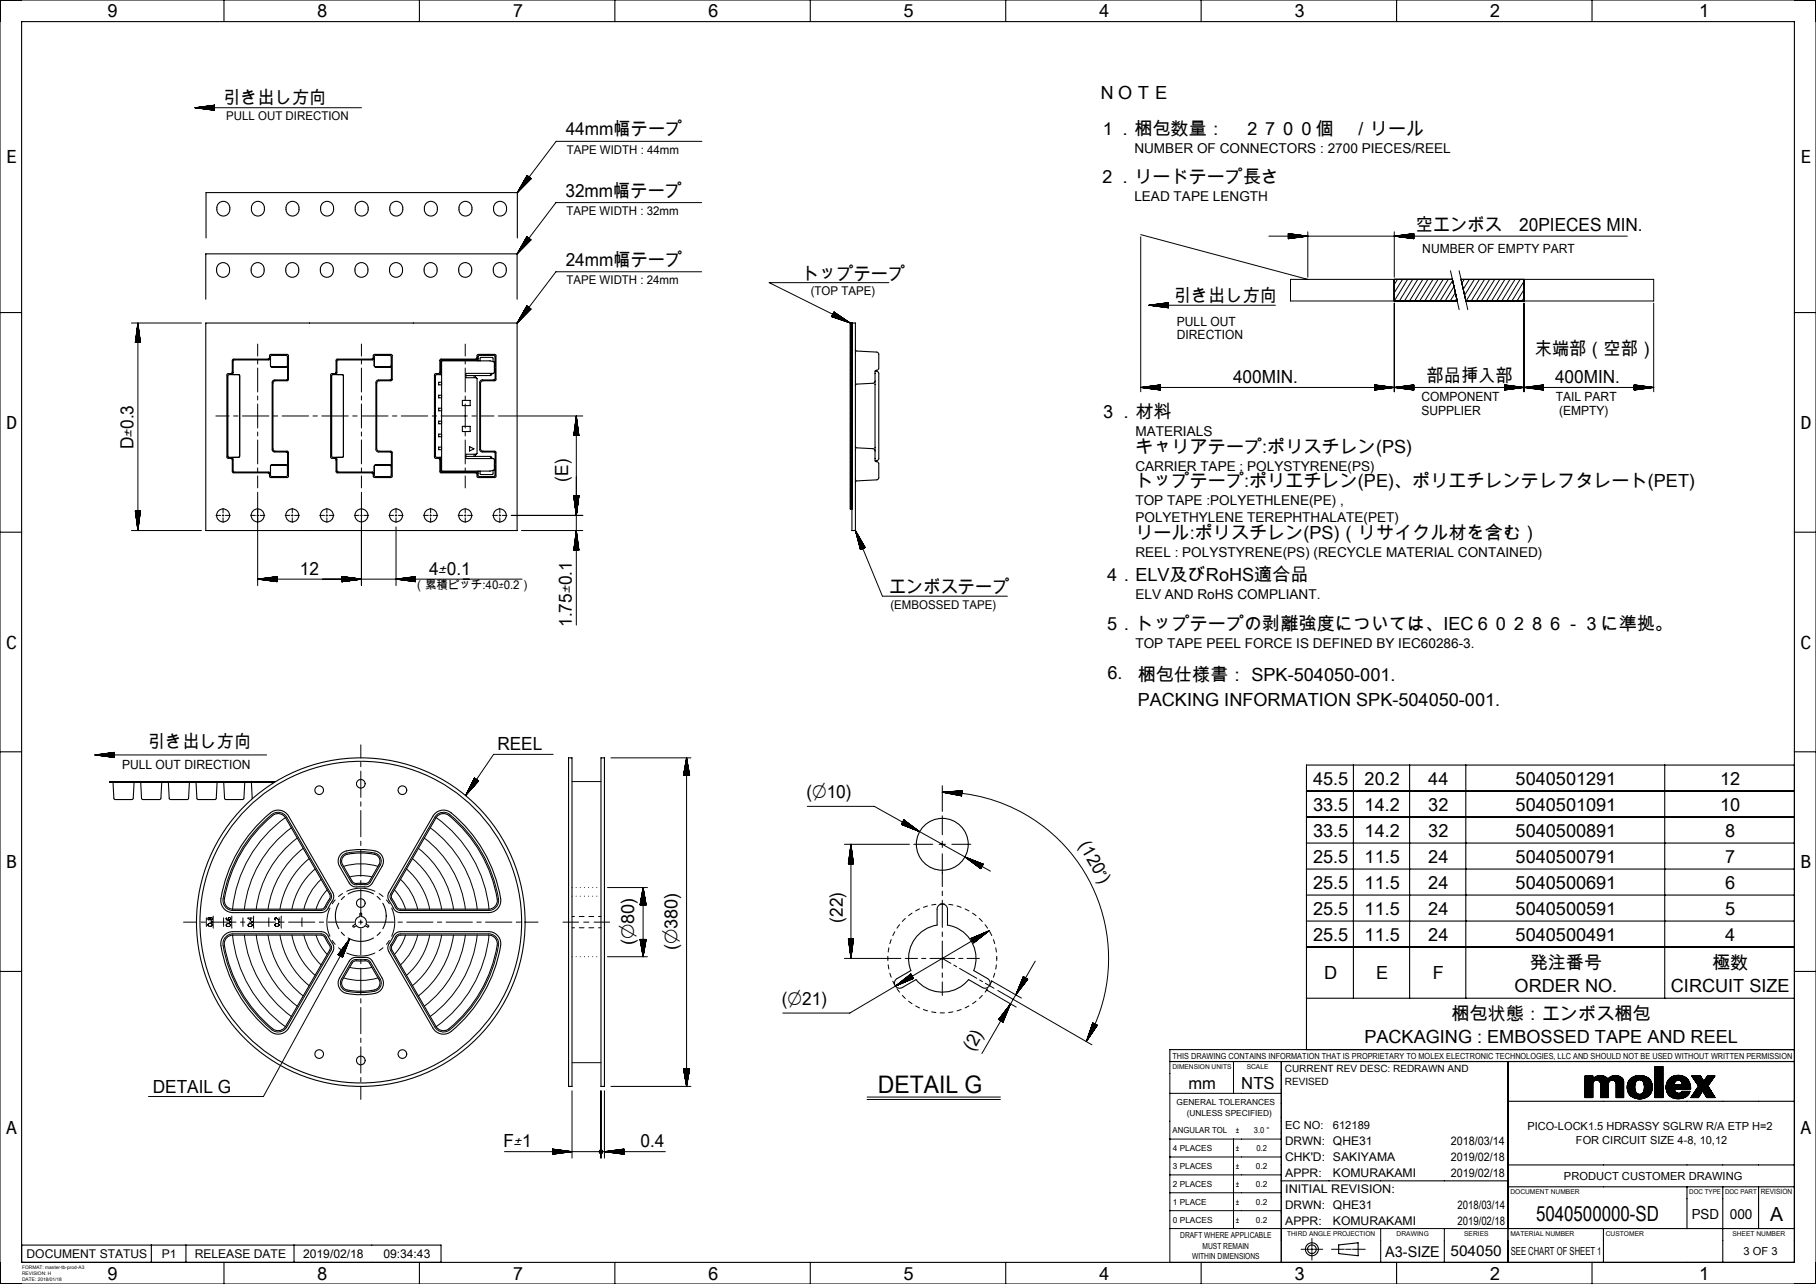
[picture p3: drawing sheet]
<svg xmlns="http://www.w3.org/2000/svg" width="420mm" height="297mm" viewBox="0 0 420 297" stroke-linecap="round" stroke-linejoin="round" font-family="sans-serif">
<defs><g id="words">
<text font-size="5.6" x="203" y="252.8">DETAIL G</text>
<text font-size="4.8" x="355.3" y="282.4">5040500000-SD</text>
<text font-size="4.5" x="409.4" y="282.3">A</text>
<g font-size="4.2">
<text x="24.8" y="4">9</text>
<text x="73.3" y="4">8</text>
<text x="118.5" y="4">7</text>
<text x="163.7" y="4">6</text>
<text x="208.9" y="4">5</text>
<text x="254.1" y="4">4</text>
<text x="299.3" y="4">3</text>
<text x="344.5" y="4">2</text>
<text x="393" y="4">1</text>
<text x="51.6" y="23.9">引き出し方向</text>
<text x="254" y="22.9">ＮＯＴＥ</text>
<text x="130.8" y="31.3">44mm幅テープ</text>
<text x="254" y="31.2">１．梱包数量：　２７００個　／リール</text>
<text x="1.4" y="37.7">E</text>
<text x="416.4" y="37.7">E</text>
<text x="130.8" y="45.5">32mm幅テープ</text>
<text x="254" y="42.4">２．リードテープ長さ</text>
<text x="327.5" y="53.4">空エンボス　20PIECES MIN.</text>
<text x="130.8" y="61.5">24mm幅テープ</text>
<text x="185.5" y="64.9">トップテープ</text>
<text x="271.5" y="69.8">引き出し方向</text>
<text x="355" y="82.1">末端部（空部）</text>
<text x="285.2" y="88.6">400MIN.</text>
<text x="329.9" y="88.4">部品挿入部</text>
<text x="359.6" y="88.6">400MIN.</text>
<text x="1.4" y="99.2">D</text>
<text x="254.2" y="96.7">３．材料</text>
<text x="416.4" y="99.2">D</text>
<text x="30.8" y="103.9" transform="rotate(-90 30.8 103.9)">D</text>
<text x="254.2" y="104.7">キャリアテープ:ポリスチレン(PS)</text>
<text x="131.4" y="111.4" transform="rotate(-90 131.4 111.4)">(E)</text>
<text x="254.2" y="112.8">トップテープ:ポリエチレン(PE)、ポリエチレンテレフタレート(PET)</text>
<text x="254.2" y="124.7">リール:ポリスチレン(PS)（リサイクル材を含む）</text>
<text x="69.4" y="133">12</text>
<text x="99.3" y="132.9">4</text>
<text x="205.6" y="137.3">エンボステープ</text>
<text x="256.1" y="134.5">4．ELV及びRoHS適合品</text>
<text x="132.2" y="145" transform="rotate(-90 132.2 145)">1.75</text>
<text x="256.1" y="145.6">5．トップテープの剥離強度については、IEC６０２８６－３に準拠。</text>
<text x="1.4" y="150">C</text>
<text x="416.4" y="150">C</text>
<text x="256.1" y="157">6.</text>
<text x="263.1" y="157.5">梱包仕様書： SPK-504050-001.</text>
<text x="263.1" y="163.3">PACKING INFORMATION SPK-504050-001.</text>
<text x="34.2" y="172.9">引き出し方向</text>
<text x="115" y="173.4">REEL</text>
<text x="186.5" y="184.6">(⌀10)</text>
<text x="303.7" y="181.5">45.5</text>
<text x="315.6" y="181.5">20.2</text>
<text x="330.3" y="181.5">44</text>
<text x="350.5" y="181.5">5040501291</text>
<text x="397.8" y="181.5">12</text>
<text x="303.7" y="187.5">33.5</text>
<text x="315.6" y="187.5">14.2</text>
<text x="330.3" y="187.5">32</text>
<text x="350.5" y="187.5">5040501091</text>
<text x="397.8" y="187.5">10</text>
<text x="249.4" y="195.6" transform="rotate(60 249.4 195.6)">(120°)</text>
<text x="303.7" y="193.5">33.5</text>
<text x="315.6" y="193.5">14.2</text>
<text x="330.3" y="193.5">32</text>
<text x="350.5" y="193.5">5040500891</text>
<text x="399" y="193.5">8</text>
<text x="1.4" y="200.8">B</text>
<text x="303.7" y="199.5">25.5</text>
<text x="315.6" y="199.5">11.5</text>
<text x="330.3" y="199.5">24</text>
<text x="350.5" y="199.5">5040500791</text>
<text x="399" y="199.5">7</text>
<text x="416.4" y="200.8">B</text>
<text x="303.7" y="205.5">25.5</text>
<text x="315.6" y="205.5">11.5</text>
<text x="330.3" y="205.5">24</text>
<text x="350.5" y="205.5">5040500691</text>
<text x="399" y="205.5">6</text>
<text x="194.9" y="213.4" transform="rotate(-90 194.9 213.4)">(22)</text>
<text x="303.7" y="211.6">25.5</text>
<text x="315.6" y="211.6">11.5</text>
<text x="330.3" y="211.6">24</text>
<text x="350.5" y="211.6">5040500591</text>
<text x="399" y="211.5">5</text>
<text x="146.6" y="218.7" transform="rotate(-90 146.6 218.7)">(⌀80)</text>
<text x="156.7" y="219.8" transform="rotate(-90 156.7 219.8)">(⌀380)</text>
<text x="303.7" y="217.6">25.5</text>
<text x="315.6" y="217.6">11.5</text>
<text x="330.3" y="217.6">24</text>
<text x="350.5" y="217.6">5040500491</text>
<text x="399" y="217.6">4</text>
<text x="306.2" y="226.5">D</text>
<text x="318.3" y="226.5">E</text>
<text x="331.4" y="226.5">F</text>
<text x="353.8" y="224.1">発注番号</text>
<text x="396" y="224">極数</text>
<text x="180.8" y="232.5">(⌀21)</text>
<text x="350.3" y="229.4">ORDER NO.</text>
<text x="386.4" y="229.4">CIRCUIT SIZE</text>
<text x="335.7" y="236">梱包状態：エンボス梱包</text>
<text x="225.1" y="243.4" transform="rotate(-60 225.1 243.4)">(2)</text>
<text x="315.6" y="241.3">PACKAGING : EMBOSSED TAPE AND REEL</text>
<text x="35.4" y="252.8">DETAIL G</text>
<text x="1.4" y="262.3">A</text>
<text x="416.4" y="262.3">A</text>
<text x="116.5" y="265.3">F</text>
<text x="148.1" y="265.3">0.4</text>
<text x="24.8" y="296">9</text>
<text x="73.3" y="296">8</text>
<text x="118.5" y="296">7</text>
<text x="163.7" y="296">6</text>
<text x="208.9" y="296">5</text>
<text x="254.1" y="296">4</text>
<text x="299.3" y="296">3</text>
<text x="344.5" y="296">2</text>
<text x="393" y="296">1</text>
</g>
<g font-size="3.9">
<text x="274.9" y="252">mm</text>
<text x="287.1" y="252">NTS</text>
</g>
<g font-size="3.7">
<text x="30.8" y="101.1" transform="rotate(-90 30.8 101.1)">±0.3</text>
<text x="101.5" y="132.9">±0.1</text>
<text x="132.2" y="137.3" transform="rotate(-90 132.2 137.3)">±0.1</text>
<text x="118.9" y="265.3">±1</text>
</g>
<text font-size="3.5" x="320.4" y="290.6">A3-SIZE</text>
<text font-size="3.4" x="335.5" y="290.6">504050</text>
<g font-size="3.2">
<text x="391.3" y="281.9">PSD</text>
<text x="400.1" y="281.9">000</text>
</g>
<g font-size="3.1">
<text x="262.4" y="35.4">NUMBER OF CONNECTORS : 2700 PIECES/REEL</text>
<text x="262.4" y="46.5">LEAD TAPE LENGTH</text>
<text x="262.6" y="100.9">MATERIALS</text>
<text x="262.6" y="108.9">CARRIER TAPE : POLYSTYRENE(PS)</text>
<text x="262.6" y="116.9">TOP TAPE :POLYETHLENE(PE) ,</text>
<text x="262.6" y="120.8">POLYETHYLENE TEREPHTHALATE(PET)</text>
<text x="262.6" y="128.8">REEL : POLYSTYRENE(PS) (RECYCLE MATERIAL CONTAINED)</text>
<text x="262.6" y="138.6">ELV AND RoHS COMPLIANT.</text>
<text x="262.6" y="149.8">TOP TAPE PEEL FORCE IS DEFINED BY IEC60286-3.</text>
</g>
<g font-size="2.9">
<text x="328.9" y="58.5">NUMBER OF EMPTY PART</text>
<text x="272.2" y="75.3">PULL OUT</text>
<text x="272.2" y="78.4">DIRECTION</text>
<text x="328.7" y="92.8">COMPONENT</text>
<text x="328.7" y="95.9">SUPPLIER</text>
<text x="359.8" y="92.8">TAIL PART</text>
<text x="360.6" y="95.9">(EMPTY)</text>
<text x="28.2" y="177.8">PULL OUT DIRECTION</text>
</g>
<g font-size="2.8">
<text x="52.3" y="27.9">PULL OUT DIRECTION</text>
<text x="131.1" y="35.6">TAPE WIDTH : 44mm</text>
<text x="131" y="49.7">TAPE WIDTH : 32mm</text>
<text x="131" y="65.7">TAPE WIDTH : 24mm</text>
<text x="187.5" y="68.2">(TOP TAPE)</text>
<text x="95.7" y="136.3">（累積ピッチ:40</text>
<text x="206" y="140.8">(EMBOSSED TAPE)</text>
<text x="297.2" y="268.6">CHK'D: SAKIYAMA</text>
<text x="297.2" y="275.9">INITIAL REVISION:</text>
<text x="308.3" y="272.2">KOMURAKAMI</text>
<text x="308.3" y="283.3">KOMURAKAMI</text>
<text x="6.1" y="291">DOCUMENT STATUS</text>
<text x="37.4" y="291">P1</text>
<text x="45" y="291">RELEASE DATE</text>
<text x="70.1" y="291">2019/02/18</text>
<text x="88.7" y="291">09:34:43</text>
</g>
<g font-size="2.7">
<text x="297.2" y="264.9">DRWN: QHE31</text>
<text x="335.6" y="264.9">2018/03/14</text>
<text x="335.6" y="268.5">2019/02/18</text>
<text x="297.2" y="272.2">APPR:</text>
<text x="335.6" y="272.2">2019/02/18</text>
<text x="297.2" y="279.6">DRWN: QHE31</text>
<text x="337.1" y="279.6">2018/03/14</text>
<text x="297.2" y="283.3">APPR:</text>
<text x="337.1" y="283.3">2019/02/18</text>
</g>
<g font-size="2.6">
<text x="297.2" y="261.2">EC NO:</text>
<text x="308.3" y="261.2">612189</text>
<text x="353.2" y="261.4">PICO-LOCK1.5 HDRASSY SGLRW R/A ETP H=2</text>
<text x="364.5" y="264.7">FOR CIRCUIT SIZE 4-8, 10,12</text>
<text x="361.7" y="272.9">PRODUCT CUSTOMER DRAWING</text>
<text x="349.4" y="290.4">SEE CHART OF SHEET 1</text>
<text x="403.3" y="290.4">3 OF 3</text>
</g>
<text font-size="2.5" x="115.3" y="136.3">±0.2）</text>
<g font-size="2.3">
<text x="297.1" y="248.1">CURRENT REV DESC: REDRAWN AND</text>
<text x="297.1" y="251">REVISED</text>
</g>
<g font-size="1.9">
<text x="271.2" y="244.9">THIS DRAWING CONTAINS INFORMATION THAT IS PROPRIETARY TO MOLEX ELECTRONIC TECHNOLOGIES, LLC AND SHOULD NOT BE USED WITHOUT WRITTEN PERMISSION</text>
<text x="272.1" y="255.6">GENERAL TOLERANCES</text>
<text x="271.2" y="262.1">ANGULAR TOL</text>
<text x="274.5" y="258">(UNLESS SPECIFIED)</text>
<text x="285.8" y="262.1">±</text>
<text x="290" y="262.1">3.0 °</text>
<text x="271.2" y="266.3">4 PLACES</text>
<text x="285.8" y="266.2">±</text>
<text x="290.6" y="266.2">0.2</text>
<text x="271.2" y="270.4">3 PLACES</text>
<text x="271.2" y="274.5">2 PLACES</text>
<text x="285.8" y="270.4">±</text>
<text x="285.8" y="274.5">±</text>
<text x="290.5" y="270.4">0.2</text>
<text x="290.5" y="274.5">0.2</text>
<text x="271.2" y="278.7">1 PLACE</text>
<text x="285.8" y="278.7">±</text>
<text x="290.5" y="278.7">0.2</text>
<text x="271.3" y="282.8">0 PLACES</text>
<text x="273" y="286.3">DRAFT WHERE APPLICABLE</text>
<text x="285.8" y="282.8">±</text>
<text x="290.5" y="282.8">0.2</text>
<text x="275.7" y="291.2">WITHIN DIMENSIONS</text>
<text x="278.1" y="288.8">MUST REMAIN</text>
</g>
<text font-size="1.7" x="407.2" y="276.2">REVISION</text>
<g font-size="1.5">
<text x="271.2" y="247.2">DIMENSION UNITS</text>
<text x="288.3" y="247.2">SCALE</text>
<text x="349.3" y="276.2">DOCUMENT NUMBER</text>
<text x="390.7" y="276.2">DOC TYPE</text>
<text x="399" y="276.2">DOC PART</text>
<text x="297.7" y="285.9">THIRD ANGLE PROJECTION</text>
<text x="323" y="285.9">DRAWING</text>
<text x="338.6" y="285.9">SERIES</text>
<text x="349.3" y="285.8">MATERIAL NUMBER</text>
<text x="371.4" y="285.9">CUSTOMER</text>
<text x="400.7" y="285.9">SHEET NUMBER</text>
</g>
<g font-size="1.1">
<text x="5.1" y="293.5">FORMAT: master-tb-prod-A3</text>
<text x="5.1" y="294.9">REVISION: H</text>
<text x="5.1" y="296.3">DATE: 2018/01/18</text>
</g>
</g></defs>
<g fill="none" stroke="#000" stroke-width=".23">
<path d="M45.1 24.9l4.5 .6M45.1 24.9h38.5M45.5 25h4.1M45.5 24.9h4.1M45.9 25h3.7M45.9 24.8h3.7M46.3 25.1h3.3M46.3 24.8h3.3M46.7 25.1h2.9M46.7 24.7h2.9M47.2 25.2h2.4M47.2 24.6h2.4"/>
<path d="M47.6 25.3h2M47.6 24.6h2M48 25.3h1.6M48 24.5h1.6M48.6 25.4h1M48.6 24.5h1M49 25.4h.6M49 24.4h.6M49.4 25.5h.2M49.4 24.4h.2M49.6 24.3v1.2M49.6 24.3l-4.5 .6"/>
<path d="M162.3 32.7h-33.7l-8.9 11.9M120.3 58l2.1-2.8-2.4 3.1M120.6 57l1.5-2-1.8 2.5M120.9 42.4l1.2-1.6-1.4 1.9M121 57.3l1.5-2-1.9 2.4M121.7 55l.2-.2-.3 .4M121.8 40.8l.1-.2-.3 .6M121.8 54.8l1 .7-3.2 3.2M121.8 54.8l-2.2 3.9M121.8 54.8h.1M121.9 40.6l.9 .7-3.1 3.3M121.9 40.6l-2.2 4"/>
<path d="M121.9 40.6v.1M121.9 54.8l-.5 .7M122 54.9l-.9 1.1M122 40.7l-.6 .8M122 54.9l-1.1 1.5M122 40.7l-.8 1.1M122 54.9l-1.3 1.8M122.2 40.8l-1.7 2.2M122.2 55.1l-2.1 2.8M122.2 40.9l-1.9 2.5M122.2 55.1l-2.3 3.1M122.3 40.9l-2.3 3"/>
<path d="M122.3 40.9l-2.5 3.3M122.4 55.2l-2.8 3.5M122.4 41l-2.6 3.4M122.5 41l-2.3 3M122.5 41.1l-2 2.6M122.5 41.1l-1.8 2.3M122.6 55.3l-1.4 1.8M122.6 41.1l-1.6 2.1M122.6 55.7l.2-.2-.3 .3M122.6 55.4l-1.1 1.4M122.7 41.2l-1.3 1.6M122.7 55.4l-.9 1.1"/>
<path d="M122.7 41.2l-1 1.3M122.7 55.4l-.5 .7M122.8 41.3l-.8 .9M122.8 55.5h-.1M122.8 41.3l-.4 .5M122.8 41.3l-.1 .2M162.3 46.9h-33.7l-9 11.8M263.8 54.3l38.7 10.3M263.8 54.8v35.8M293.5 54.6h82.9M298 55.2h.1M298 54l.4 .1"/>
<path d="M298 54.1h.8M298 54.2h1.2M298 54.2h1.6M298 54.3h2.1M298 54.3l2.5 .1M298 54.4h2.9M298 54.4l3.3 .1M298 54.5h3.9M298 54.6h4.3M298 54l4.5 .6-4.5 .6zM298.4 55.2h-.4M299 55.1h-1"/>
<path d="M299.4 55l-1.4 .1M299.8 55h-1.8M300.3 54.9l-2.3 .1M300.7 54.9h-2.7M301.1 54.8h-3.1M301.5 54.7l-3.5 .1M302.1 54.7h-4.1M302.5 53.6v10.5M322.5 54.6l4.5-.6v1.2zM322.5 53.6v10.5M322.7 54.6h4.3M322.8 54.7h4.2"/>
<path d="M323 54.5h4M323.4 54.7h3.6M323.6 54.5h3.4M323.8 54.8h3.2M324 54.4h3M324.2 54.9h2.8M324.4 54.4h2.6M324.6 54.9h2.4M324.8 54.3h2.2M325.2 55h1.8M325.4 54.2h1.6M325.6 55h1.4"/>
<path d="M325.7 54.2h1.3M325.9 55.1h1.1M326.1 54.1h.9M326.5 55.2h.5M326.5 54.1h.5M326.9 55.2h.1M30.4 74.7h16.2M31.3 79.2h1.2M31.3 79.2h.1M31.4 78.8v.4M31.4 78.4v.8M31.5 78v1.2"/>
<path d="M31.5 77.4v1.8M31.6 77v2.2M31.6 76.6v2.6M31.7 76.1v3.1M31.8 75.7v3.5M31.8 75.3v3.9M31.9 74.9v4.3M31.9 74.7l-.6 4.5M31.9 74.7l.6 4.5M31.9 74.7v48M32 75.3v3.9M32 75.7v3.5"/>
<path d="M32.1 76.1v3.1M32.1 76.6v2.6M32.2 77v2.2M32.2 77.4v1.8M32.3 77.8v1.4M32.4 78.4v.8M32.4 78.8v.4M32.5 79.2h.1M59.6 79.6v2.8M83.6 79.6v2.8M107.6 79.6v2.8M121.8 70.8l1 .7-3.2 3.2"/>
<path d="M121.8 70.8l-2.2 3.9M121.8 70.8h.1M121.9 70.8l-.2 .2M121.9 70.8l-.5 .7M122 70.9l-.8 .9M122 70.9l-1 1.3M122 70.9l-1.2 1.6M122.1 71l-1.5 2M122.1 71l-1.7 2.4M122.2 71l-2 2.7M122.2 71.1l-2.2 2.9M122.3 71.1l-2.6 3.4"/>
<path d="M122.4 71.2l-2.5 3.2M122.4 71.2l-2.3 3M122.5 71.3l-1.9 2.4M122.5 71.3l-1.7 2.2M122.6 71.3l-1.5 1.9M122.6 71.3l-1.2 1.6M122.7 71.4l-.9 1.1M122.7 71.4l-.6 .8M122.7 71.5l-.4 .4M162.3 62.9h-33.7l-9 11.8M192.4 73.2l.5-1 3.8 2.5M192.4 73.2l4.3 1.5"/>
<path d="M192.4 73.2v.1M192.6 72.8l3.3 1.7M192.6 72.8l3.7 1.8M192.6 73.3l-.2-.1 .4 .2M192.7 72.6l3.3 1.7M192.7 72.6l3.1 1.6M192.7 72.5l2.7 1.3M192.7 72.5l2.3 1.1M192.9 72.3l.5 .2M192.9 72.2l.7 .5M192.9 72.2l.2 .1M192.9 72.2h.1"/>
<path d="M193.2 73.5l-.8-.4 .9 .5M193.5 73.6l-1.1-.5 1.3 .6M193.9 73.8l-1.4-.7 1.8 .8M193.9 72.9l-1.1-.6 1.4 .8M194.4 73.2l-1.6-.8 1.8 .9M194.4 74l-1.9-1 2.1 1M195 74.1l-2.5-1.2 2.7 1.3M195.4 74.3l-2.9-1.4 3.1 1.4M195.5 74l-2.8-1.4 3 1.5M196.3 74.5l-3.6-1.8 3.8 1.9M196.7 74.7h.4v43h-.4M196.7 74.7v43"/>
<path d="M197.1 80l-.4 .4M197.1 79.4l-.4 .4M197.1 78.9l-.4 .4M197.1 78.3l-.4 .4M197.1 77.7l-.4 .4M197.1 77.2l-.4 .4M197.1 76.6l-.4 .4M197.1 76l-.4 .4M197.1 75.5l-.4 .4M197.1 74.9l-.4 .4M205.6 65.4h-27.7l18.8 9.3M265.7 70.6l4.5 .6"/>
<path d="M265.7 70.6h29.3M265.9 70.6h4.3M266.1 70.6h4.1M266.5 70.7h3.7M266.5 70.5h3.7M266.9 70.8h3.3M267.1 70.4h3.1M267.3 70.8h2.9M267.5 70.4h2.7M267.6 70.9h2.6M267.8 70.3h2.4M268.2 70.9h2"/>
<path d="M268.2 70.3h2M268.6 71h1.6M268.8 70.2h1.4M269 71h1.2M269.2 70.1h1M269.6 71.1h.6M269.6 70.1h.6M270 71.2h.2M270 70h.2M270.2 70v1.2M270.2 70l-4.5 .6M322.5 64.6v5l3.1-5"/>
<path d="M322.5 70.1v20.5M323.2 64.6l-.7 1.2M324.4 64.6l-1.9 3.1M326.7 64.6l-3.1 5M327.9 64.6l-3.1 5M329.1 64.6l-3.1 5M330.3 64.6l-3.1 5M331.4 64.6l-3.1 5M332.6 64.6l-3.1 5M333.8 64.6l-3.1 5M335 64.6l-3.1 5M335.5 62.6l2 9"/>
<path d="M335.9 64.6h-37.4v5h38.5M336 64.9l-3 4.7M336.3 66.3l-2.1 3.3M336.6 67.7l-1.2 1.9M336.9 69.1l-.3 .5M337.5 62.6l2 9M337.9 64.6h44.6v5h-43.5M338.6 64.6l-.5 .9M339.8 64.6l-1.4 2.3M341 64.6l-2.3 3.7M342.2 64.6l-3.1 5M343.3 64.6l-3 5"/>
<path d="M344.5 64.6l-3.1 5M345.7 64.6l-3.1 5M346.9 64.6l-3.1 5M348 64.6l-3 5M349.2 64.6l-3.1 5M350.4 64.6l-3.1 5M351.6 64.6l-3.1 5M352.5 64.6v5M352.5 70.1v20.5M352.5 68.9l-.5 .7M352.5 67l-1.7 2.6M352.5 65.1l-2.8 4.5"/>
<path d="M382.5 70.1v20.5M49.9 96.2h3.1M54 96.2h1M56.1 96.2h6.1M59.6 83.3v.9M59.6 85.1v5.6M59.6 91.6v.9M59.6 93.4v5.6M59.6 99.9v.9M63.2 96.2h1M65.2 96.2h6.2M72.4 96.2h1"/>
<path d="M74.4 96.2h6.2M81.6 96.2h1M83.6 83.3v.9M83.6 85.1v5.6M83.6 91.6v.9M83.6 93.4v5.6M83.6 99.9v.9M83.6 96.2h6.1M90.8 96.2h1M92.8 96.2h6.1M100 96.2h1M100.8 86.4h.5"/>
<path d="M102 96.2h6.1M107.6 83.3v.9M107.6 85.1v5.6M107.6 91.6v.9M107.6 93.4v5.6M107.6 99.9v.9M109.1 96.2h1.1M109.6 86.9v.5M111.2 96.2h3M113.4 86.4v.5M115.2 96.2h19.6M132.8 99.7v1"/>
<path d="M132.9 99.3v1.4M132.9 98.9v1.8M133 98.3v2.4M133.1 98v2.7M133.1 97.6v3.1M133.2 97.2v3.5M133.2 96.6v4.1M133.3 96.2v48.4M133.3 96.2l-.6 4.5M133.3 96.2l.6 4.5h-1.2M133.3 96.4v4.3M133.4 96.8v3.9"/>
<path d="M133.4 97.2v3.5M133.5 97.8v2.9M133.5 98.1v2.6M133.6 98.5v2.2M133.7 99.1v1.6M133.7 99.5v1.2M133.8 99.9v.8M197.1 99.8l-.4 .4M197.1 99.2l-.4 .4M197.1 98.7l-.4 .4M197.1 98.1l-.4 .4M197.1 97.5l-.4 .4"/>
<path d="M197.1 97l-.4 .4M197.1 96.4l-.4 .4M197.1 95.8l-.4 .4M197.1 95.3l-.4 .4M197.1 94.7l-.4 .4M197.1 94.1l-.4 .4M197.1 93.6l-.4 .4M197.1 93l-.4 .4M197.1 92.4l-.4 .4M197.1 91.9l-.4 .4M197.1 91.3l-.4 .4M197.1 90.7l-.4 .4"/>
<path d="M197.1 90.2l-.4 .4M197.1 89.6l-.4 .4M197.1 89l-.4 .4M197.1 88.5l-.4 .4M197.1 87.9l-.4 .4M197.1 87.3l-.4 .4M197.1 86.8l-.4 .4M197.1 86.2l-.4 .4M197.1 85.6l-.4 .4M197.1 85.1l-.4 .4M197.1 84.5l-.4 .4M197.1 83.9l-.4 .4"/>
<path d="M197.1 83.4l-.4 .4M197.1 82.8l-.4 .4M197.1 82.2l-.4 .4M197.1 81.7l-.4 .4M197.1 81.1l-.4 .4M197.1 80.5l-.4 .4M263.8 89.6h118.7M263.8 89.6l4.5 .6M264.2 89.7h4.1M264.2 89.6h4.1M264.6 89.7h3.7M264.6 89.5h3.7"/>
<path d="M265 89.8h3.3M265 89.5h3.3M265.4 89.8h2.9M265.6 89.4h2.7M265.9 89.9h2.4M265.9 89.3h2.4M266.3 90h2M266.3 89.3h2M266.7 90h1.6M266.7 89.2h1.6M267.1 90.1h1.2M267.3 89.2h1"/>
<path d="M267.7 89.1h.6M267.7 90.1h.6M268.1 89.1h.2M268.1 90.2h.2M268.3 89v1.2M268.3 89l-4.5 .6M318 89l.2 .1M318 89.1h.6M318 89.1l1 .1M318 89.2h1.6M318 89.3h2M318 89.3h2.3"/>
<path d="M318 89.4h2.7M318 89.4l3.3 .1M318 89.5h3.7M318 89.5l4.1 .1M318 89l9 1.2M318 89v1.2M318.2 90.2h-.2M318.6 90.1l-.6 .1M319.2 90.1h-1.2M319.6 90h-1.6M320 90h-2M320.3 89.9h-2.3"/>
<path d="M320.9 89.8l-2.9 .1M321.3 89.8h-3.3M321.7 89.7h-3.7M322.1 89.7h-4.1M322.8 89.7h4.2M322.8 89.6h4.2M323.2 89.7h3.8M323.2 89.5h3.8M323.6 89.8h3.4M323.6 89.5h3.4M324 89.8h3M324.2 89.4h2.8"/>
<path d="M324.6 89.9h2.4M324.6 89.3h2.4M325 90h2M325 89.3h2M325.4 90h1.6M325.4 89.2h1.6M325.7 90.1h1.3M325.9 89.2h1.1M326.3 89.1h.7M326.3 90.1h.7M326.7 89.1h.3M326.7 90.2h.3"/>
<path d="M327 89v1.2M327 89l-9 1.2M348 89l.2 .1M348 89.1h.6M348 89.1l1 .1M348 89.2h1.6M348 89.3h2M348 89.3h2.3M348 89.4h2.7M348 89.4l3.3 .1M348 89.5h3.7M348 89.5l4.1 .1"/>
<path d="M348 89l9 1.2M348 89v1.2M348.2 90.2h-.2M348.6 90.1l-.6 .1M349.2 90.1h-1.2M349.6 90h-1.6M350 90h-2M350.3 89.9h-2.3M350.9 89.8l-2.9 .1M351.3 89.8h-3.3M351.7 89.7h-3.7M352.1 89.7h-4.1"/>
<path d="M352.8 89.7h4.2M352.8 89.6h4.2M353.2 89.7h3.8M353.2 89.5h3.8M353.6 89.8h3.4M353.6 89.5h3.4M354 89.8h3M354.2 89.4h2.8M354.6 89.9h2.4M354.6 89.3h2.4M355 90h2M355 89.3h2"/>
<path d="M355.4 90h1.6M355.4 89.2h1.6M355.7 90.1h1.3M355.9 89.2h1.1M356.3 89.1h.7M356.3 90.1h.7M356.7 89.1h.3M356.7 90.2h.3M357 89l-9 1.2M357 89v1.2M378 89l.2 .1M378 89.1h.6"/>
<path d="M378 89.1l1 .1M378 89.2h1.6M378 89.3h2M378 89.3h2.3M378 89.4h2.7M378 89.4l3.3 .1M378 89.5h3.7M378 89.5l4.1 .1M378 89l4.5 .6M378 89v1.2M378.2 90.2h-.2M378.6 90.1l-.6 .1"/>
<path d="M379.2 90.1h-1.2M379.6 90h-1.6M380 90h-2M380.3 89.9h-2.3M380.9 89.8l-2.9 .1M381.3 89.8h-3.3M381.7 89.7h-3.7M382.1 89.7h-4.1M382.5 89.6l-4.5 .6M31.3 118.2h1.2M31.3 118.2l.6 4.5M31.3 118.2v.1"/>
<path d="M31.3 118.2l.1 .5M31.4 118.2v.9M31.4 118.2l.1 1.2M31.5 118.2v1.8M31.6 118.2v2.2M31.6 118.2v2.6M31.7 118.2v3.2M31.7 118.2l.1 3.6M31.8 118.2v3.9M31.8 118.2l.1 4.3M32 118.2v3.9M32 118.2v3.6"/>
<path d="M32.1 118.2v3.2M32.2 118.2l-.1 2.6M32.2 118.2v2.2M32.3 118.2l-.1 1.8M32.3 118.2v1.4M32.4 118.2v.9M32.4 118.2v.5M32.5 118.2v.1M32.5 118.2l-.6 4.5M49.9 119.2h1.1M51.4 119.2h.4M51.6 117.6v1.1"/>
<path d="M51.6 119v.4M51.6 119.8v1.1M52.1 119.2h1.1M57.9 119.2h1.1M59.4 119.2h.4M59.6 101.8v5.5M59.6 108.2v1M59.6 110.1v2.8M59.6 113.9v21.6M60.1 119.2h1.1M65.9 119.2h1.1M67.4 119.2h.4"/>
<path d="M67.6 117.6v1.1M67.6 119v.4M67.6 119.8v1.1M68.1 119.2h1.1M73.9 119.2h1.1M75.4 119.2h.4M75.6 117.6v1.1M75.6 119v.4M75.6 119.8v1.1M76.1 119.2h1.1M81.9 119.2h1.1M83.4 119.2h.4"/>
<path d="M83.6 101.8v5.5M83.6 108.2v1M83.6 110.1v2.8M83.6 113.9v21.6M84.1 119.2h1.1M89.9 119.2h1.1M91.4 119.2h.4M91.6 117.6v1.1M91.6 119v.4M91.6 119.8v1.1M92.1 119.2h1.1M97.9 119.2h1.1"/>
<path d="M99.4 119.2h.4M99.6 117.6v1.1M99.6 119v.4M99.6 119.8v1.1M100.1 119.2h1.1M105.9 119.2h1.1M107.4 119.2h.4M107.6 101.8v5.5M107.6 108.2v1M107.6 110.1v2.8M107.6 117.6v1.1M107.6 119v.4"/>
<path d="M107.6 119.8v1.1M108.1 119.2h1.1M109.6 105.1v.5M113.4 105.6v.5M113.9 119.2h1.1M115.4 119.2h.4M115.6 117.6v1.1M115.6 119v.4M115.6 119.8v1.1M116.1 119.2h1.1M118.2 119.2h16.6M132.7 114.7h1.2l-.6 4.5z"/>
<path d="M132.7 100.7h.1M132.7 114.7v.1M132.7 114.7l.1 .5M132.8 100.3v.4M132.8 114.7v1M132.9 114.7v1.4M132.9 114.7v1.8M133 114.7v2.4M133 114.7l.1 2.8M133.1 114.7v3.2M133.1 114.7l.1 3.6M133.2 114.7v4.1"/>
<path d="M133.3 114.7v4.3M133.4 114.7v3.9M133.5 114.7l-.1 3.6M133.5 114.7v3M133.6 114.7l-.1 2.6M133.6 114.7v2.2M133.7 114.7v1.6M133.7 114.7v1.2M133.8 114.7v.9M133.8 100.3v.4M133.9 114.7l-.1 .5M197.1 106.6l-.4 .4"/>
<path d="M197.1 106l-.4 .4M197.1 105.4l-.4 .4M197.1 104.9l-.4 .4M197.1 104.3l-.4 .4M197.1 103.7l-.4 .4M197.1 103.2l-.4 .4M197.1 102.6l-.4 .4M197.1 102l-.4 .4M197.1 101.5l-.4 .4M197.1 100.9l-.4 .4M197.1 100.3l-.4 .4M197.1 117.3l-.4 .4"/>
<path d="M197.1 116.8l-.4 .4M197.1 116.2l-.4 .4M197.1 115.6l-.4 .4M197.1 115.1l-.4 .4M197.1 114.5l-.4 .4M197.1 113.9l-.4 .4M197.1 113.4l-.4 .4M197.1 112.8l-.4 .4M197.1 112.2l-.4 .4M197.1 111.7l-.4 .4M197.1 111.1l-.4 .4M197.1 110.5l-.4 .4"/>
<path d="M197.1 110l-.4 .4M197.1 109.4l-.4 .4M197.1 108.8l-.4 .4M197.1 108.3l-.4 .4M197.1 107.7l-.4 .4M197.1 107.1l-.4 .4M30.4 122.7h16.2M59.6 134l4.5 .6M59.6 134h61.2M59.8 133.9h4.3M60 134h4.1M60.4 134.1h3.7"/>
<path d="M60.4 133.9h3.7M60.8 134.1h3.3M60.8 133.8h3.3M61.1 133.8h3M61.3 134.2h2.8M61.5 133.7h2.6M61.7 134.2h2.4M62.1 134.3h2M62.1 133.6h2M62.5 133.6h1.6M62.7 134.4h1.4M62.9 133.5h1.2"/>
<path d="M63.1 134.4h1M63.5 134.5h.6M63.5 133.5h.6M63.8 134.5h.3M63.8 133.4h.3M64.1 133.4v1.2M64.1 133.4l-4.5 .6M79.1 133.4h.2M79.1 133.4l.6 .1M79.1 133.5h1.2M79.1 133.6h1.6M79.1 133.6h2"/>
<path d="M79.1 133.7h2.6M79.1 133.7l2.9 .1M79.1 133.8h3.3M79.1 133.8l3.7 .1M79.1 133.9h4.3M79.1 133.4l4.5 .6-4.5 .6M79.1 133.4v1.2M79.3 134.5h-.2M79.7 134.5h-.6M80.1 134.4h-1M80.5 134.4h-1.4M81.1 134.3h-2"/>
<path d="M81.5 134.2l-2.4 .1M81.9 134.2h-2.8M82.4 134.1l-3.3 .1M82.8 134.1h-3.7M83.2 134h-4.1M91.6 121.9v13.6M91.8 133.9h4.3M92 134h4.1M92.4 134.1h3.7M92.4 133.9h3.7M92.8 134.1h3.3M92.8 133.8h3.3"/>
<path d="M93.1 133.8h3M93.3 134.2h2.8M93.5 133.7h2.6M93.7 134.2h2.4M94.1 134.3h2M94.1 133.6h2M94.5 133.6h1.6M94.7 134.4h1.4M94.9 133.5h1.2M95.1 134.4h1M95.5 134.5h.6M95.5 133.5h.6"/>
<path d="M95.8 134.5h.3M95.8 133.4h.3M96.1 133.4l-4.5 .6 4.5 .6M96.1 133.4v1.2M120.6 122.7h14.2M132.7 127.2h.1M132.8 126.8v.4M132.8 126.2v1M132.9 125.8v1.4M132.9 125.4v1.8M133 124.8v2.4M133.1 124.5v2.7"/>
<path d="M133.1 124.1v3.1M133.2 123.7v3.5M133.2 123.1v4.1M133.3 122.7l.6 4.5h-1.2zM133.3 122.9v4.3M133.4 123.3v3.9M133.4 123.7v3.5M133.5 124.3v2.9M133.5 124.6v2.6M133.6 125v2.2M133.7 125.6v1.6M133.7 126v1.2"/>
<path d="M133.8 126.4v.8M133.8 126.8v.4M197.8 122.7l6.3 15.2h28.9M197.8 122.7l1.2 4.4M197.8 122.7l2.3 4M197.9 122.9l1.7 4M197.9 123.1l1.6 3.8M198 123.5l1.4 3.4M198.2 124l1.2 2.9M198.2 123.4l1.4 3.4M198.3 124.4l1 2.6M198.4 124.8l.9 2.2"/>
<path d="M198.4 123.7l1.3 3.1M198.5 125.2l.7 1.8M198.6 124.1l1.2 2.7M198.6 125.7l.5 1.4-.4-1M198.8 124.4l1 2.4M198.8 126.5l.3 .6M198.9 126.9l.1 .2M199 127v.1M199.1 124.9l.8 1.8M199.3 125.3l.6 1.4M199.5 125.6l.5 1.1M199.8 126.1l.3 .6-.1-.3"/>
<path d="M200.1 126.6v.1M200.1 126.7l-1.1 .4M22 174.6h39.7M22 174.6l4.5 .6M22.2 174.7h4.3M22.4 174.6h4.1M22.6 174.7h3.9M22.7 174.5h3.8M23.1 174.8h3.4M23.3 174.4h3.2M23.5 174.8h3M23.7 174.4h2.8"/>
<path d="M23.9 174.9h2.6M24.1 174.3h2.4M24.5 175h2M24.5 174.3h2M24.9 175h1.6M25.1 174.2h1.4M25.3 175.1h1.2M25.4 174.2h1.1M25.6 175.1h.9M25.8 174.1h.7M26.2 175.2h.3M26.4 174h.1"/>
<path d="M26.5 174v1.2M26.5 174l-4.5 .6M83.4 172.3v3M83.4 176.3v1.1M83.4 178.4v6M109.7 180l1 .6M109.7 180l-2 4M109.7 180h.1M109.7 180l-.2 .4M127.9 174.5h-13.7l-6.5 9.5M141.3 175.3h18.5M158.1 179.3h1.4"/>
<path d="M158.1 179.3h.1M158.1 179v.3M158.2 178.5v.8M158.3 178.3v1M158.3 178v1.3M158.4 177.5v1.8M158.4 177.2v2.1M158.5 177v2.3M158.5 176.7v2.6M158.6 176.2v3.1M158.7 175.9v3.4M158.7 175.7v3.6"/>
<path d="M158.8 175.3v76M158.8 175.3l-.7 4M158.8 175.3l.7 4M158.8 175.5v3.8M158.9 175.8v3.5M158.9 176.1v3.2M159 176.4v2.9M159.1 176.8v2.5M159.1 177.1v2.2M159.2 177.4v1.9M159.2 177.7v1.6M159.3 178.1v1.2"/>
<path d="M159.3 178.4v.9M159.4 178.7v.6M159.5 179.1v.2M60.6 190.5l1.1-1.1a3.9 3.9 0 0 1 2.6-1.5 2.3 2.3 0 0 1 2 1.1l10.2 17.7a1.77 1.77 0 0 1-.5 2.1l-.4 .7a1.47 1.47 0 0 1-1.3 1.1h-20.4a2.3 2.3 0 0 1-2.3-2.7 32.3 32.3 0 0 1 9-17.4zM66 189.1a29.8 29.8 0 0 0-12.2 21.2M67.4 191.5a27.1 27.1 0 0 0-10.9 18.8M68.8 193.8a24.4 24.4 0 0 0-9.5 16.5M70.1 196.2a21.7 21.7 0 0 0-8.1 14.1M71.5 198.6a18.9 18.9 0 0 0-6.8 11.7M79.3 197.8a8.9 8.9 0 0 1 5-.8l1.6 .2a2.04 2.04 0 0 1 2 2.9l-2.2 3.9a1.77 1.77 0 0 1-2.1 .6h-.7a1.48 1.48 0 0 1-1.7-.6l-2.4-4.2a1.9 1.9 0 0 1 .5-2zM83.4 185.5v1M83.4 187.5v6.1"/>
<path d="M83.4 194.6v1M83.4 196.6v6.1M95.4 198.6a18.9 18.9 0 0 1 6.7 11.7M96.8 196.2a21.7 21.7 0 0 1 8.1 14.1M98.1 193.8a24.4 24.4 0 0 1 9.5 16.5M99.5 191.5a27.1 27.1 0 0 1 10.9 18.8M100.8 188.7a2.3 2.3 0 0 1 3.2-.3 32.1 32.1 0 0 1 11.3 19.9 2.3 2.3 0 0 1-2.3 2.3h-20.4a1.77 1.77 0 0 1-1.5-1.5l-.4-.6a1.47 1.47 0 0 1-.3-1.8zM100.9 189.1a29.8 29.8 0 0 1 12.2 21.2M109.3 180.7l.5-.7-.6 1.1M109.9 180.1l-.9 1.3M109.9 180.1l-1.2 1.8M110 180.2l-1.5 2.1"/>
<path d="M110 180.2l-1.6 2.4M110.1 180.2l-2 3M110.1 180.3l-2.2 3.2M110.2 180.3l-2.4 3.5M110.2 180.3l-2.3 3.4M110.3 180.4l-2 2.9M110.4 180.4l-1.8 2.6M110.4 180.4l-1.6 2.3M110.5 180.5l-1.3 1.8M110.5 180.5l-1 1.5M110.5 180.5l-.8 1.2M110.6 180.6l-.6 .8"/>
<path d="M110.6 180.6l-.2 .4M110.7 180.6v.1M110.7 180.6l-3 3.4M132.3 180.8h6.7M186.7 186.5h15.5l26.9 15M195.3 195.3h15M196.2 199.8h1.2M196.2 199.5v.3M196.3 199v.8M196.4 198.6v1.2M196.4 198.2v1.6M196.5 197.8v2"/>
<path d="M196.5 197.2v2.6M196.6 196.8v3M196.7 196.5v3.3M196.7 195.9v3.9M196.8 195.5v4.3M196.8 195.3v26.4M196.8 195.3l-.6 4.5M196.8 195.3l.6 4.5M196.9 195.7v4.1M196.9 196.1v3.7M197 196.6v3.2M197 197v2.8"/>
<path d="M197.1 197.4v2.4M197.2 198v1.8M197.2 198.4v1.4M197.3 198.8v1M197.3 199.2v.6M197.4 199.7v.1M208.5 190.7h.1M208.5 190.7l.4 .2M208.5 190.6l.8 .4M208.6 190.6l1.2 .6M208.6 190.5l1.6 .9M208.6 190.4l1.9 1.1"/>
<path d="M208.6 190.4l2.3 1.3M208.7 190.3l2.7 1.6M208.7 190.3l3.1 1.7M208.7 190.2l3.4 2M208.8 190l3.1 1.8M208.9 190l2.7 1.6M208.9 189.9l2.2 1.3M208.9 189.9l1.9 1.1M208.9 189.9l1.6 .8M209 189.8l1 .6M209 189.8l.7 .4M209 189.7l.4 .2"/>
<path d="M209 189.7h.1M209.1 189.7l3.6 2.7-4.2-1.7M209.1 189.7l-.6 1M211.3 195.3h4.4M212.2 192l-3.4-1.9 3.7 2.2M217.2 195.3h1.5M217.9 183.2a38.4 38.4 0 0 1 33.3 57.7M217.9 183.2l4.5 .9M217.9 181.7v6M217.9 188.7v4.4M217.9 194.6v1.4M217.9 197.5v7.6"/>
<path d="M218.1 183.3l4.3 .2M218.1 183.2l4.3 .3M218.5 183.4l3.9 .2M218.9 183.4l3.5 .3-2.9-.2M218.9 183.2l3.5 .2-3.9-.2M219.7 183.1l2.7 .2-3.1-.2M219.8 183.6l2.6 .2-2.2-.1M220.1 195.3h4.4M220.3 183.1l2.1 .1M220.6 183.8l1.8 .1M220.6 183l1.8 .1M221.2 183.9h1.2"/>
<path d="M221.4 183h1.1h-1.5M221.6 183.9l.8 .1M221.8 184h.6h-.5M222 182.9l.5 .1M222.2 182.9h.3M222.3 184.1h.1M222.4 182.9h.1M222.5 182.9l-.1 1.2M222.5 182.9l-4.6 .3M223.4 198.3l3.7 2.1M223.5 198.4l3.6 2.1M223.7 198.4l3.5 1.9-2.9-1.7"/>
<path d="M223.8 198.7l3.3 1.8M224.3 199l2.7 1.6M224.6 199.3l2.4 1.3M224.6 198.8l2.6 1.4M224.9 199.5l2.1 1.2M225 198.9l2.3 1.2M225.2 199.7l1.7 1M225.5 199.1l1.8 1M225.9 199.3l1.4 .7-1.1-.6M226.6 199.6l.8 .3-.2-.1M227.3 199.9h.1M227.4 199.9l-4.2-1.7 3.6 2.7"/>
<path d="M227.4 199.9l-.6 1M42.4 213.3h3.1M46.5 213.3h1M47.7 212.3v2M48.1 213.8a.44 .44 0 0 1 .7-.3 .44 .44 0 0 1 .1 .7h-.6l-.2-.2zM48.5 213.3h6.1M48.5 212.5a.28 .28 0 0 1 .5-.2 .28 .28 0 0 1 0 .4 .28 .28 0 0 1-.5-.1M48.5 212.5l-.2-.2-.2 .2 .2 .3 .2-.2M48.5 212.5v.1M48.9 213.3v-.2l.2 .2M49.3 211.9v2.8M51.7 212.3v2"/>
<path d="M52.2 216.7l1.1-.6 .6-.1h20.4a1.77 1.77 0 0 1 1.5 1.5l.4 .6a1.47 1.47 0 0 1 .3 1.8l-10.2 17.7a2.3 2.3 0 0 1-3.4 .6 32.1 32.1 0 0 1-11.3-19.9v-.6zM52.4 213.8a.44 .44 0 0 1 .6-.2 .44 .44 0 0 1 .1 .7h-.6l-.2-.3zM52.4 212.3a.43 .43 0 0 0 .4 .6 .43 .43 0 0 0 .4-.6 .29 .29 0 0 0-.4 .1 .29 .29 0 0 0 .3 .4M53.1 213.2l.2 .1zM53.6 211.9v2.8M53.8 216.3a29.8 29.8 0 0 0 12.2 21.2M55.6 213.3h1M56.2 212.3v2M56.5 216.3a27.1 27.1 0 0 0 10.9 18.8M57.4 213.8a.44 .44 0 0 1 .7-.2 .44 .44 0 0 1 0 .7h-.5l-.2-.3zM57.6 213.3h6.1M58 212.8h.1"/>
<path d="M58 212.3v.5M58.2 213.2l.2 .1zM58.4 212.4h-1l.6 .4M58.7 211.9v2.8M59.3 216.3a24.4 24.4 0 0 0 9.5 16.4M62 216.3a21.7 21.7 0 0 0 8.1 14.1M62.2 212.3v2M63.6 213.8a.44 .44 0 0 1 .7-.2 .44 .44 0 0 1 0 .6h-.5l-.2-.2zM64.4 213.1l.2 .2zM64.6 212.2v.6l-.7-.5a.28 .28 0 0 0-.4 .2 .28 .28 0 0 0 .3 .3M64.7 213.3h1M64.7 216.3a18.9 18.9 0 0 0 6.8 11.7"/>
<path d="M65.1 211.9v2.8M66.7 213.3h6.1M67.5 216.3a16.2 16.2 0 0 0 5.4 9.3M69.8 212.3v2M70.3 216.3a13.5 13.5 0 0 0 4 6.9M72.9 201a16.2 16.2 0 0 0-5.4 9.3M73.1 216.3l.8 2.1 1.8 2.4M73.8 213.3h1M74.3 203.4a13.5 13.5 0 0 0-4 6.9M75.7 205.8l-1.8 2.4-.8 2.1M75.9 213.3h6M76.3 210a7.8 7.8 0 0 0 0 6.6"/>
<path d="M76.8 217.5l.7 .9M77.5 208.2l-.7 .9M78.3 219.2l.9 .7M78.8 220l-.5 .9M79 219.7l-.7 1.2M79.2 206.7l-.9 .7M79.3 219.4l-.9 1.5M79.5 200.4a13.5 13.5 0 0 1 7.9 0M79.8 219.9l-.8 1.4M79.8 218.6l-1.3 2.4 1.1-2.1M80 219.3l-1 2M80.1 218.3l-1.6 2.7"/>
<path d="M80.2 206.2a7.8 7.8 0 0 1 6.5 0M80.3 217.9l-1.7 3.1M80.3 218.6l-1.4 2.6 1.3-2.2M80.4 218.2l-1.5 3M80.6 217.5l-2 3.6M80.7 217.7l-1.9 3.4M80.8 217.3l-2.1 3.8M80.9 202.8l2.9-.3 2.2 .3M80.9 217.2l-20 36.4h-26.6M80.9 217.2l-2.7 3.6M80.9 217.2l-1.7 4.2M82.9 213.3h1"/>
<path d="M83.4 203.7v1M83.4 205.7v6.1M83.4 212.8v1M83.4 214.8v6.1M85 213.3h6M87.7 206.7l.9 .7M88.6 219.2l-.9 .7M89.4 208.2l.6 .9M90 217.5l-.6 .9M90.6 210a7.8 7.8 0 0 1 0 6.6M91.2 205.8l1.8 2.4 .8 2.1M91.6 216.5l1-.5h20.4a2.3 2.3 0 0 1 2.3 2.7 32.1 32.1 0 0 1-11.6 19.7 2.3 2.3 0 0 1-3.1-.8l-10.2-17.7a1.77 1.77 0 0 1 .5-2.1z"/>
<path d="M92 213.3h1.1M92.6 203.4a13.5 13.5 0 0 1 4 6.9M93.8 216.3l-.8 2.1-1.8 2.4M94 201a16.2 16.2 0 0 1 5.4 9.3M94.1 213.3h6M96.6 216.3a13.5 13.5 0 0 1-4 6.9M99.4 216.3a16.2 16.2 0 0 1-5.4 9.3M101.2 213.3h1M102.1 216.3a18.9 18.9 0 0 1-6.7 11.7M103.2 213.3h6.1M104.9 216.3a21.7 21.7 0 0 1-8.1 14.1M107.6 216.3a24.4 24.4 0 0 1-9.5 16.4"/>
<path d="M110.3 213.3h1M110.4 216.3a27.1 27.1 0 0 1-10.9 18.8M112.3 213.3h6.1M113.1 216.3a29.8 29.8 0 0 1-12.2 21.2M119.4 213.3h1M121.4 213.3h3M130.2 213.3h3.6M132.3 205.3h.1M132.3 212h.6M132.3 207.3h.1M132.3 214.6h.6M133.2 205.3h.1"/>
<path d="M133.2 207.3h.1M134 212h1.1M134 214.6h1.1M134.2 205.3h.1M134.2 207.3h.1M135 213.3h1.2M135.2 205.3h.1M135.2 207.3h.1M136.1 205.3h.1M136.1 207.3h.1M136.2 212h1.1M136.2 214.6h1.1"/>
<path d="M137.1 205.3h.1M137.1 207.3h.1M137.4 213.3h3.6M138 205.3h.1M138 207.3h.1M138.4 212h.6M138.4 214.6h.6M140.5 205.3h9.2M148 209.3h1.4M148 217.3h1.4M148 217.3l.7 4M148 209.3h.1"/>
<path d="M148 217.3h.1M148.1 217.3v.3M148.1 209v.3M148.1 217.3v.6M148.1 208.7v.6M148.2 217.3v1M148.2 208.3v1M148.2 217.3l.1 1.3M148.3 208v1.3M148.3 217.3v1.6M148.3 207.7v1.6M148.3 217.3l.1 1.9"/>
<path d="M148.4 207.4v1.9M148.4 217.3v2.3M148.4 207v2.3M148.5 217.3v2.6M148.5 206.7v2.6M148.5 217.3v2.9M148.5 206.4v2.9M148.6 217.3v3.3M148.6 205.9v3.4M148.6 217.3l.1 3.6M148.7 205.7v3.6M148.7 205.3v16"/>
<path d="M148.7 205.3l-.7 4M148.7 205.3l.7 4M148.7 205.4v3.9M148.8 217.3l-.1 3.9M148.8 205.7v3.6M148.8 217.3v3.6M148.9 206.1v3.2M148.9 217.3v3.2M148.9 206.4v2.9M149 217.3l-.1 2.9M149 206.7v2.6M149 217.3v2.6"/>
<path d="M149.1 207.1v2.2M149.1 217.3v2.2M149.1 207.4v1.9M149.1 217.3v1.9M149.2 207.7v1.6M149.2 217.3v1.6M149.2 208v1.3M149.3 217.3l-.1 1.3M149.3 208.4v.9M149.3 217.3v.9M149.3 208.7v.6M149.4 217.3l-.1 .6"/>
<path d="M149.4 209v.3M149.4 217.3v.3M149.4 209.3h.1M149.4 217.3h.1M149.4 217.3l-.7 4M196.2 217.2h1.2M196.2 217.2l.6 4.5M196.2 217.2v.2M196.3 217.2v.8M196.3 217.2l.1 1.2M196.4 217.2v1.6M196.4 217.2l.1 2"/>
<path d="M196.5 217.2v2.6M196.6 217.2v3M196.6 217.2l.1 3.3M196.7 217.2v3.9M196.8 217.2v4.3M196.9 217.2v4.1M197 217.2l-.1 3.7M197 217.2v3.1M197.1 217.2l-.1 2.8M197.1 217.2v2.4M197.2 217.2v1.8M197.2 217.2v1.4"/>
<path d="M197.3 217.2v1M197.4 217.2l-.1 .6M197.4 217.2v.1M197.4 217.2l-.6 4.5M205.6 219.2l-.2 1M206.1 217.3l-.3 1M206.9 215.5l-.4 .9M208 213.9l-.5 .8M209.4 212.4l-.7 .7M210.9 211.2l-.8 .6M212.7 210.3l-.9 .4M214.5 209.6l-.9 .3"/>
<path d="M216.5 209.2l-1 .1M217.4 209.1h1M217.9 206.1v1.1M217.9 208.2v6.3M217.9 215.6v1M217.9 217.7v6.3M219.4 209.2l1 .1M221.4 209.6l.9 .3M223.2 210.3l.9 .4M224.6 217.1l.6 1M224.7 217l-.1 .1M224.9 211.2l.8 .6"/>
<path d="M225.3 218l-.1 .1M225.6 216.7l-1 .4 .4-.2M225.6 217.8l-.4 .3M225.7 200.1l1.2 .7M225.9 216.5l-1.2 .7M226 200.3l.9 .5M226.2 217.3l-1 .7 .7-.4M226.3 200.5l.5 .4M226.5 212.4l.7 .7M226.6 216.2l-1.9 1.1 1.6-.9M226.6 217l-1.5 .9M226.8 200.9h.1"/>
<path d="M226.9 216.7l-1.8 1.1M227.2 216.5l-2.2 1.3M227.5 215.8l-2.7 1.6 2.4-1.4M227.6 216.2l-2.6 1.5M227.8 213.9l.6 .8M227.9 215.7l-3.1 1.8M228 215.9l-3 1.8M228.3 215.6l-3.3 2.1M228.4 215.4l-3.5 2.1M228.6 215.4l-3.7 2.2M228.8 215.3l-32.3 19h-15.5M228.8 215.3l-4.2 1.8"/>
<path d="M228.8 215.3l-3.6 2.8M228.9 215.5l.5 .9M229.8 217.3l.3 1M230.3 219.2l.1 1M78.2 220.8l1 .6M78.2 220.8h.1M78.6 220.3l-.4 .5M79.4 221l-.2 .4M79.5 226.2a13.5 13.5 0 0 0 7.9 0M79.5 220.6l-.3 .7M79.7 220.2l-.6 1.1M80.9 223.8l2.9 .3 2.2-.3"/>
<path d="M81.4 222.3a3.9 3.9 0 0 1 2.6-.3 1.48 1.48 0 0 1 1.7 .6l2.2 3.9a2.01 2.01 0 0 1-.1 2.1 2.01 2.01 0 0 1-1.9 .8 13.5 13.5 0 0 1-6.2-.3 1.9 1.9 0 0 1-.7-2.6zM83.4 221.9v1M83.4 223.9v6.1M83.4 231v1M83.4 233v6.1M86.7 220.4a7.8 7.8 0 0 1-6.5 0M132.3 221.3h.1M133.2 221.3h.1M134.2 221.3h.1M135.2 221.3h.1M136.1 221.3h.1M137.1 221.3h.1"/>
<path d="M138 221.3h.1M140.5 221.3h9.2M195.3 221.7h13.1M205.3 221.2v1M205.4 223.2l.2 1M205.8 225.1l.3 1M206.5 227l.4 .8M207.5 228.7l.5 .8M208.7 230.2l.7 .7M208.9 226.7l1.9-1.1-2.3 1.4M209.4 221.7h2.8M209.8 227l1.4-.9-2 1.1"/>
<path d="M210.1 231.6l.8 .6M210.7 225.3l-3.6 2.8 4.2-1.8M210.7 225.3l.6 1M210.7 225.3h-.1M210.7 225.3l-.4 .3M210.7 225.4l-.9 .5M210.7 225.4l-1.2 .8M210.8 225.5l-1.6 .9M210.8 226.5l.4-.2-.7 .4M210.9 225.6l-2.7 1.7M210.9 225.7l-3.1 1.8M210.9 225.7l-3.5 2.2"/>
<path d="M211 225.8l-3.7 2.2M211 225.9l-3.4 2M211 226l-3 1.7M211.1 226l-2.6 1.5M211.1 226l-2.2 1.3M211.2 226.2l-1.1 .6M211.3 226.3h-.1M211.8 232.7l.9 .4M213.2 221.7h.9M213.6 233.5l.9 .3M215.1 221.7h5.7M215.5 234.1l1 .1"/>
<path d="M217.4 234.3h1M217.9 221.7l2 1.1M217.9 225v1.1M217.9 227.1v3.2M220.4 234.1l-1 .1M220.6 223.2l.7 .4M221.7 221.7h1M221.9 224l4 2.3M222.3 233.5l-.9 .3M223.7 221.7h2.8M224.1 232.7l-.9 .4M225.7 231.6l-.8 .6"/>
<path d="M226.6 226.7l.6 .4M227.2 230.2l-.7 .7M227.9 227.4l2 1.2M228.1 228.9l6.9 4M228.4 228.7l-.6 .8M229.3 226.9l6.9 4M229.4 227l-.5 .8M230.1 225.1l-.3 1M230.4 223.2l-.1 1M230.5 221.2v1M230.8 229.1l21.7 12.6M231 235.8l2.7-3.6-1.7 4.2"/>
<path d="M231 235.8l1 .6M231 235.7v.1M231.4 235.3l-.4 .5M231.6 235l-.5 .9M231.8 234.7l-.7 1.2M232.1 236.2l-.1 .2M232.2 234.2l-1.1 1.7M232.3 235.6l-.4 .7M232.4 233.9l-1.2 2M232.5 235.3l-.7 1 .6-.9M232.6 234.9l-.8 1.4M232.7 233.6l-1.4 2.4"/>
<path d="M233 234l-1.2 2.3 1-1.8M233 233.1l-1.7 2.9M233.3 232.8l-1.9 3.2M233.3 233.3l-1.6 2.9 1.4-2.6M233.4 232.9l-1.8 3.3M233.5 232.5l-2.1 3.6M233.7 232.4l-2.2 3.7M235.4 229l1.6-2.9-1.8 3.3M236.7 225.9l1 .6-2.8 3.6zM236.7 225.9l-.1 .1M236.7 225.9l-.1 .3M236.7 226l-.2 .3"/>
<path d="M236.7 226l-.3 .5M236.8 226l-.5 .7M236.8 226l-.6 1.1M236.8 226l-.8 1.4M236.9 226.1l-1 1.7M236.9 226.1l-1.2 2M237 226.1l-1.5 2.6M237.2 226.2l-2.2 3.7M237.2 226.2l-2 3.6M237.3 226.3l-1.9 3.2M237.3 226.3l-1.7 2.9M237.4 226.3l-1.4 2.4"/>
<path d="M237.4 226.4l-1.2 2M237.5 226.4l-1 1.7M237.5 226.7l.2-.2-.4 .5M237.5 226.4l-.7 1.3M237.6 226.5l-.5 .8M239.4 222.3l-12.3 21.4M251.9 239.1l1.1-2.3-1.3 2.7M252.6 237.1l.2-.4-.4 .7M252.7 236.6l1.1 .6M252.7 236.6l-1.5 4.3M252.7 236.6v.1M252.9 236.7l-.6 1.1"/>
<path d="M252.9 236.7l-.8 1.6M253 236.8l-1 1.9M253 238.3l.6-1.2-.8 1.6M253.3 236.9l-1.7 3.5M253.4 237l-1.6 3.1M253.4 237l-1.4 2.8M253.5 237l-1.3 2.5M253.5 237l-1 2M253.7 237.1l-.5 .9M253.7 237.1l-.2 .4M253.7 237.2l-.1 .2M253.8 237.2h-.1"/>
<path d="M253.8 237.2l-2.6 3.7M83.4 240.1v1M83.4 242.1v6.1M83.4 249.2v1M83.4 251.3v3M132.3 252.3v15.6M132.3 245.8h6.7M139 252.3v15.6M139.8 252.3v15.6M141.3 251.3h18.5M158.1 247.3h1.4M158.1 247.3l.7 4"/>
<path d="M158.1 247.3h.1M158.1 247.3v.3M158.2 247.3v.8M158.2 247.3l.1 1M158.3 247.3v1.3M158.3 247.3l.1 1.8M158.4 247.3v2.1M158.5 247.3v2.3M158.5 247.3v2.6M158.6 247.3v3.1M158.6 247.3l.1 3.3M158.7 247.3v3.6"/>
<path d="M158.9 247.3l-.1 3.8M158.9 247.3v3.5M159 247.3l-.1 3.2M159 247.3v2.9M159.1 247.3v2.5M159.1 247.3v2.2M159.2 247.3v1.9M159.3 247.3l-.1 1.6M159.3 247.3v1.2M159.4 247.3l-.1 .9M159.4 247.3v.6M159.5 247.3v.2"/>
<path d="M159.5 247.3l-.7 4M200.5 254.3h30.9M200.5 253.8h30.9M251.3 240.7l2-3.8-2.1 4M251.6 240l1.5-3.2-1.7 3.6M270.6 245.5h25.7v46.5h-25.7zM270.6 252.9h25.7M285.3 245.5v7.4M366.6 248.9h.1M366.7 248.9l-.1 .1M366.8 248.9l-.2 .2M366.9 248.9l-.3 .3"/>
<path d="M367 248.9l-.4 .4M367.1 248.9l-.5 .5M367.2 248.9l-.6 .6M367.3 248.9l-.7 .7M367.4 248.9l-.8 .8M367.5 248.9l-.9 .9M367.6 248.9l-1 1M367.7 248.9l-1.1 1.1M367.8 248.9l-1.2 1.2M367.9 248.9l-1.3 1.3M368 248.9l-1.4 1.4M368.2 248.9l-1.6 1.6"/>
<path d="M368.3 248.9l-1.7 1.7M368.4 253.5l-.4 .4M368.4 253.4l-.5 .5M368.4 253.3l-.6 .6M368.4 253.2l-.7 .7M368.4 253.1l-.8 .8M368.4 253l-.9 .9M368.4 252.9l-1 1M368.4 252.8l-1.1 1.1M368.4 252.7l-1.2 1.2M368.4 252.6l-1.3 1.3M368.4 252.4l-1.5 1.5"/>
<path d="M368.4 252.3l-1.6 1.6M368.4 252.2l-1.7 1.7M368.4 252.1l-1.8 1.8M368.4 252l-1.8 1.8M368.4 251.9l-1.8 1.8M368.4 251.8l-1.8 1.8M368.4 251.7l-1.8 1.8M368.4 251.5l-1.8 1.9M368.4 251.5l-1.8 1.8M368.4 251.4l-1.8 1.8M368.4 251.3l-1.8 1.9M368.4 251.2l-1.8 1.8"/>
<path d="M368.4 251.1l-1.8 1.8M368.4 251l-1.8 1.8M368.4 250.9l-1.8 1.8M368.4 250.8l-1.8 1.8M368.4 253.7l-.2 .2M368.4 253.6l-.3 .3M368.4 249.5l-1.8 1.9M368.4 249.4l-1.8 1.8M368.4 249.3l-1.8 1.9M368.4 249.3l-1.8 1.8M368.4 249.2l-1.8 1.8M368.4 249.1l-1.8 1.8"/>
<path d="M368.4 249l-1.8 1.8M368.4 248.9l-1.8 1.8M368.4 250.6l-1.8 1.9M368.4 250.6l-1.8 1.8M368.4 250.5l-1.8 1.8M368.5 250.3l-1.9 2M368.8 249.2l-2.2 2.2M369 249.1l-2.4 2.4M369.2 249l-2.6 2.6M369.3 248.9l-2.7 2.8M369.4 248.9l-2.8 2.8M369.6 248.8l-3 3"/>
<path d="M369.7 248.8l-3.1 3.1M369.7 248.8l-3.1 3.2M369.9 248.8l-3.3 3.3M370 250.2l1.2-1.1-1.2 1.1M370.1 248.8l-1.3 1.2M370.1 248.8l-1.1 1.1M370.2 250.7l1.4-1.4-1.4 1.5M370.2 250.7a.89 .89 0 0 0-.9-.9 .89 .89 0 0 0-.9 .9v3.2h-1.8M370.2 250.9l1.5-1.5-1.5 1.6M370.2 250.7v3.2M370.2 248.8l-1.1 1.1M370.3 248.8l-1.1 1"/>
<path d="M370.3 248.8l-1 1M370.4 248.8l-1 1M370.5 248.8l-1.1 1M370.6 248.8l-1.1 1.1M370.6 248.8l-1 1.1 1.1-1M370.8 248.9l-1.1 1.1 1.1-1.1M370.9 248.9l-1.1 1.1M371 249l-1.1 1.1M371.1 249l-1.1 1.1M371.3 249.1l-1.2 1.2M371.3 249.1l-1.2 1.3M371.4 249.1l-1.3 1.3"/>
<path d="M371.4 249.2l-1.3 1.3M371.5 249.2l-1.3 1.3M371.5 249.2l-1.3 1.4M371.6 249.4l-1.4 1.4M371.8 249.5l-1.6 1.6M371.8 249.5l-1.6 1.7M371.9 249.6l-1.7 1.6M371.9 249.6a2.3 2.3 0 0 0-3.5 0v-.7h-1.8v5M372 253.8l-.1 .1M372 253.7l-.2 .2M372 253.6l-.3 .3M372 253.5l-.4 .4"/>
<path d="M372 253.4l-.5 .5M372 253.3l-.6 .6M372 253.2l-.7 .7M372 253.1l-.8 .8M372 253l-.9 .9M372 252.8l-1.1 1.1M372 252.7l-1.2 1.2M372 252.6l-1.3 1.3M372 252.5l-1.4 1.4M372 252.4l-1.5 1.5M372 252.3l-1.6 1.6M372 252.2l-1.7 1.7"/>
<path d="M372 252.1l-1.8 1.8M372 251.9l-1.8 1.9M372 251.9l-1.8 1.8M372 251.8l-1.8 1.8M372 251.7l-1.8 1.9M372 251.6l-1.8 1.9M372 251.5l-1.8 1.9M372 251.5l-1.8 1.8M372 251.4l-1.8 1.8M372 251.3l-1.8 1.9M372 251.2l-1.8 1.8M372 251l-1.8 1.9"/>
<path d="M372 251l-1.8 1.8M372 250.9l-1.8 1.8M372 250.8l-1.8 1.8M372 250.7l-1.8 1.9M372 250.6l-1.8 1.9M372 250.5l-1.8 1.9M372 250.5l-1.8 1.8M372.2 250.2l-2 2.1M372.4 249.1l-2.2 2.3M372.6 249l-2.4 2.4M372.7 249l-2.5 2.5M372.9 248.9l-2.7 2.7"/>
<path d="M373 248.9l-2.8 2.8M373 248.8l-2.8 2.9M373.2 248.8l-3 3M373.3 248.8l-3.1 3.1M373.4 248.8l-3.2 3.2M373.5 248.8l-3.3 3.3M373.7 248.8l-1.3 1.2M373.7 248.8l-1.1 1.1M373.8 248.8l-1.1 1.1M373.8 250.7a.89 .89 0 0 0-.9-.9 .89 .89 0 0 0-.9 .9v3.2h-1.8M373.8 251.4l1.6-1.6-1.6 1.7M373.8 251.2l1.6-1.5-1.6 1.6"/>
<path d="M373.8 250.9l1.5-1.4-1.5 1.5M373.8 253.9h1.7M373.8 250.7v3.2M373.9 248.8l-1.1 1M373.9 248.8l-1 1M374 248.8l-1 1M374.1 248.8l-1.1 1M374.1 248.8l-1 1.1M374.2 248.9l-1 1M374.3 248.9l-1.1 1M374.3 248.9l-1 1M374.4 248.9l-1.1 1"/>
<path d="M374.4 248.9l-1 1.1M374.5 249l-1.1 1M374.6 249l-1.1 1M374.6 249l-1.1 1.1M374.7 249.1l-1.1 1.1M374.8 249.1l-1.2 1.1M374.8 249.1l-1.1 1.2M374.9 249.2l-1.2 1.2M375 249.2l-1.3 1.3M375 249.3l-1.2 1.2M375 249.3l-1.2 1.3M375.1 249.4l-1.3 1.3"/>
<path d="M375.2 249.4a2.3 2.3 0 0 0-3.3 .2M375.2 249.4l.3 .8v3.7M375.2 249.4l-1.4 1.5M375.3 249.5l-1.5 1.6M375.3 249.6l-1.5 1.6M375.5 249.8l-1.7 1.8M375.5 249.9l-1.7 1.7M375.5 250l-1.7 1.8M375.5 250.1l-1.7 1.7M375.5 250.1l-1.7 1.8M375.5 253.9h.1M375.5 253.8l-.1 .1"/>
<path d="M375.5 253.7l-.1 .2M375.5 253.7l-.2 .2M375.5 253.6l-.3 .3M375.5 253.5l-.4 .4M375.5 253.4l-.4 .5M375.5 253.3l-.5 .6M375.5 253.3l-.6 .6M375.5 253.1l-.7 .8M375.5 253.1l-.8 .8M375.5 253l-.8 .9M375.5 252.9l-1 1M375.5 252.8l-1 1.1"/>
<path d="M375.5 252.8l-1.1 1.1M375.5 252.7l-1.2 1.2M375.5 252.6l-1.3 1.3M375.5 252.5l-1.3 1.4M375.5 252.4l-1.4 1.5M375.5 252.4l-1.5 1.5M375.5 252.2l-1.6 1.7M375.5 252.2l-1.7 1.7M375.5 252.1l-1.7 1.8M375.5 252l-1.7 1.8M375.5 251.9l-1.7 1.8M375.5 251.9l-1.7 1.7"/>
<path d="M375.5 251.8l-1.7 1.8M375.5 251.7l-1.7 1.7M375.5 251.6l-1.7 1.8M375.5 251.5l-1.7 1.8M375.5 251.5l-1.7 1.7M375.5 251.3l-1.7 1.8M375.5 251.3l-1.7 1.7M375.5 251.2l-1.7 1.8M375.5 251.1l-1.7 1.8M375.5 251l-1.7 1.8M375.5 251l-1.7 1.7M375.5 250.9l-1.7 1.8"/>
<path d="M375.5 250.8l-1.7 1.7M375.5 250.7l-1.7 1.8M375.5 250.6l-1.7 1.8M375.5 250.6l-1.7 1.7M375.5 250.4l-1.7 1.8M375.5 250.4l-1.7 1.7M375.5 250.3l-1.7 1.8M375.5 250.2l-1.7 1.8M377.1 253.4l1.1-1.1-1.1 1.2M377.2 253.6l1.1-1-1 1M377.4 253.6l1-.9-1 1M377.4 249.3l-.7 .7"/>
<path d="M377.5 249.2l-.8 .9M377.6 253.8l1-.9-.9 .9 1-.8-.9 .9M377.7 249.1l-1.1 1.1M377.9 249l-1.4 1.4M378 249l-1.5 1.5M378.1 251.5l-1.4 1.4M378.1 251.4l-1.5 1.4M378.1 249l-1.6 1.6M378.1 251.6l-1.4 1.4M378.1 251.6l-1.3 1.4M378.1 251.2l-1.5 1.6 1.5-1.4M378.1 251.2l-1.5 1.5"/>
<path d="M378.1 251.8l-1.3 1.3M378.1 251.1l-1.5 1.5M378.1 251.9l-1.2 1.3 1.2-1.2M378.1 251l-1.6 1.6M378.1 252l-1.2 1.2M378.1 250.9l-1.6 1.6M378.1 252.1l-1.1 1.2M378.2 252.2l-1.2 1.1M378.2 252.2l-1.2 1.2M378.2 250.6l-1.7 1.9 1.7-1.7M378.2 250.6l-1.8 1.7M378.2 252.4l-1.1 1.1"/>
<path d="M378.3 248.9l-1.9 1.9M378.3 252.5l-1.1 1M378.3 252.5a.98 .98 0 0 0 .9 .6 .98 .98 0 0 0 .9-.6M378.3 250.4l-1.9 1.9M378.3 250.3l-1.9 1.9M378.4 252.7l-1 1M378.4 252.8l-.9 .9M378.5 252.8l-1 .9M378.5 248.8l-2.1 2.2M378.6 248.8l-2.2 2.2M378.6 248.8l-2.3 2.3M378.7 253l-.8 .9 .9-.9"/>
<path d="M378.8 248.8l-2.5 2.4M378.8 253.1l-.8 .8M378.9 248.8l-2.6 2.5M378.9 253.1l-.9 .9M378.9 248.8l-2.6 2.6M379 253.1l-1 .9M379 253.1l-.9 .9M379.1 248.8l-2.8 2.7M379.1 253.1l-.9 .9M379.1 248.8l-2.8 2.8M379.2 253.1l-.9 .9M379.2 253.1l-.9 1"/>
<path d="M379.2 248.8l-2.9 2.9M379.3 248.8l-3 2.9M379.4 248.8l-3.1 3M379.4 253.1l-1 1M379.4 253.1l-.9 1M379.5 248.8l-3.1 3.1M379.5 253.1l-1 1M379.6 248.8l-3.2 3.2M379.7 248.8l-3.3 3.3M379.8 248.8l-1.1 1.1M379.8 252.9l-1.2 1.2M379.9 248.8l-1.1 1"/>
<path d="M379.9 248.8l-.9 1M380 248.9l-.9 .9M380.1 248.9l-.9 .9M380.1 250.4a1.02 1.02 0 0 0-1.1-.6 1.02 1.02 0 0 0-.8 1l-.1 .9 .2 .8M380.1 250.4l.2 .8-.2 1.3M380.1 248.9l-.8 .9M380.2 250.7l1.2-1.1-1.2 1.2M380.2 248.9l-.9 .9M380.3 248.9l-.9 .9M380.3 251.2l1.4-1.4-1.4 1.5M380.3 251.7l1.6-1.5-1.6 1.6M380.3 248.9l-.8 .9"/>
<path d="M380.4 249l-.9 .8M380.5 249l-.9 .8M380.5 249l-.9 .9M380.6 249l-.9 .9M380.6 249l-.8 1 .9-.9M380.8 249.1l-.9 .9 .9-.9M380.9 249.2l-1 .9M380.9 249.2l-.9 .9M380.9 249.2l-.9 1M381 249.2l-1 1M381.1 249.3l-1 1M381.1 249.3a2.97 2.97 0 0 0-4.8 2.2l.4 1.4"/>
<path d="M381.1 249.3l.7 .7M381.2 249.3l-1.1 1.1M381.2 249.4l-1.1 1M381.3 249.4l-1.1 1.1M381.3 249.4l-1.1 1.2M381.3 249.5l-1.1 1.1M381.5 253.3l-.1 .1M381.6 249.7l-1.3 1.3 1.2-1.4-1.3 1.2M381.6 249.7l-1.3 1.4M381.6 249.8l-1.3 1.3M381.7 253l-.6 .6M381.7 249.9l-1.4 1.4"/>
<path d="M381.8 250l-1.5 1.4M381.8 250l-1.5 1.5M381.8 250a2.79 2.79 0 0 1-.3 3.3 2.79 2.79 0 0 1-3.1 .8l-1.1-.5-.6-.7M381.8 250.1l-1.5 1.5M381.9 252.8l-1 1M381.9 250.2l-1.6 1.7M381.9 252.7l-1.2 1.1M381.9 250.3l-1.6 1.7M381.9 250.4l-1.7 1.7M382 250.4l-1.8 1.7M382 250.5l-1.8 1.8M382 252.5l-1.5 1.4"/>
<path d="M382 250.5l-1.8 1.9M382 252.4l-1.6 1.6M382 250.6l-1.9 1.9M382 250.6l-2 2.2M382 252.3l-1.7 1.7M382.1 250.7l-3.4 3.4M382.1 250.8l-3.4 3.3M382.1 252.1l-1.9 2M382.1 250.8l-3.3 3.4M382.1 252.1l-2 2M382.1 250.9l-3.2 3.3 3.2-3.2M382.1 252l-2.1 2.1"/>
<path d="M382.1 251.1l-3.1 3.1M382.1 251.9l-2.2 2.2M382.1 251.1l-3 3.1M382.1 251.8l-2.3 2.3M382.1 251.2l-3 3M382.1 251.7l-2.4 2.5M382.1 251.3l-2.8 2.9M382.2 251.6l-2.6 2.6M382.2 251.4l-2.9 2.8M382.2 251.5l-2.7 2.7M382.2 251.4l-2.8 2.8M382.8 246.7v7.2"/>
<path d="M382.8 246.7h1.8M382.8 246.7h.1M382.9 246.7l-.1 .2M383 246.7l-.2 .2M383.1 246.7l-.3 .3M383.2 246.7l-.4 .4M383.2 246.7l-.4 .5M383.3 246.7l-.5 .6M383.4 246.7l-.6 .6M383.5 246.7l-.7 .7M383.6 246.7l-.8 .8M383.6 246.7l-.8 .9"/>
<path d="M383.7 246.7l-.9 .9M383.8 246.7l-1 1.1M383.9 246.7l-1.1 1.1M384 246.7l-1.2 1.2M384.1 246.7l-1.3 1.3M384.2 246.7l-1.4 1.5M384.3 246.7l-1.5 1.5M384.4 246.7l-1.6 1.6M384.5 246.7l-1.7 1.7M384.5 246.7l-1.7 1.8M384.6 251l-1.8 1.8M384.6 250.9l-1.8 1.8"/>
<path d="M384.6 250.8l-1.8 1.9M384.6 250.7l-1.8 1.8M384.6 250.5l-1.8 1.9M384.6 250.5l-1.8 1.8M384.6 250.4l-1.8 1.8M384.6 250.3l-1.8 1.9M384.6 250.2l-1.8 1.9M384.6 250.2l-1.8 1.8M384.6 250.1l-1.8 1.8M384.6 250l-1.8 1.8M384.6 249.9l-1.8 1.9M384.6 249.8l-1.8 1.8"/>
<path d="M384.6 249.6l-1.8 1.9M384.6 249.6l-1.8 1.8M384.6 249.5l-1.8 1.8M384.6 249.4l-1.8 1.9M384.6 249.3l-1.8 1.9M384.6 249.2l-1.8 1.9M384.6 249.2l-1.8 1.8M384.6 249.1l-1.8 1.8M384.6 249l-1.8 1.9M384.6 248.9l-1.8 1.8M384.6 248.7l-1.8 1.9M384.6 248.7l-1.8 1.8"/>
<path d="M384.6 248.6l-1.8 1.8M384.6 248.5l-1.8 1.9M384.6 248.4l-1.8 1.9M384.6 248.3l-1.8 1.9M384.6 248.3l-1.8 1.8M384.6 248.2l-1.8 1.8M384.6 248.1l-1.8 1.9M384.6 248l-1.8 1.8M384.6 247.8l-1.8 1.9M384.6 247.8l-1.8 1.8M384.6 247.7l-1.8 1.8M384.6 247.6l-1.8 1.9"/>
<path d="M384.6 247.5l-1.8 1.9M384.6 247.4l-1.8 1.9M384.6 247.4l-1.8 1.8M384.6 247.3l-1.8 1.8M384.6 247.2l-1.8 1.9M384.6 247.1l-1.8 1.8M384.6 246.9l-1.8 1.9M384.6 246.9l-1.8 1.8M384.6 246.8l-1.8 1.8M384.6 246.7l-1.8 1.8M384.6 246.7v7.2h-1.8M384.6 253.8l-.1 .1"/>
<path d="M384.6 253.6l-.2 .3M384.6 253.6l-.3 .3M384.6 253.5l-.4 .4M384.6 253.4l-.5 .5M384.6 253.3l-.5 .6M384.6 253.2l-.7 .7M384.6 253.1l-.8 .8M384.6 253l-.9 .9M384.6 252.9l-1 1M384.6 252.8l-1.1 1.1M384.6 252.7l-1.2 1.2M384.6 252.6l-1.3 1.3"/>
<path d="M384.6 252.5l-1.4 1.4M384.6 252.3l-1.6 1.6M384.6 252.2l-1.7 1.7M384.6 252.1l-1.8 1.8M384.6 252l-1.8 1.9M384.6 252l-1.8 1.8M384.6 251.9l-1.8 1.8M384.6 251.8l-1.8 1.8M384.6 251.7l-1.8 1.9M384.6 251.6l-1.8 1.8M384.6 251.4l-1.8 1.9M384.6 251.4l-1.8 1.8"/>
<path d="M384.6 251.3l-1.8 1.8M384.6 251.2l-1.8 1.9M384.6 251.1l-1.8 1.9M384.6 251.1l-1.8 1.8M385.3 251.2a2.62 2.62 0 0 0 2.5 2.9M385.5 250.3l-.2 .9M386.1 253.4l1.2-1.2-1.2 1.2M386.3 253.6l1.2-1.1-1.2 1.1M386.4 249.2l-.6 .6M386.6 249.1l-.9 .9M386.9 249l-1.3 1.3M387 248.9l-1.5 1.5"/>
<path d="M387 248.9l-.7 .4-.8 1M387.1 248.9l-1.6 1.6M387.2 248.8l-1.7 1.8M387.3 250.7l-1.8 1.8M387.3 250.8l-1.8 1.8 1.8-1.7M387.3 252l-1.3 1.3M387.3 252.1l-1.2 1.3M387.3 250.5l-1.8 1.9M387.3 248.8l-1.9 1.9M387.3 250.4l-1.9 1.9M387.3 252.3l-1.2 1.2M387.4 250.3l-2 2"/>
<path d="M387.4 248.8l-2 2M387.4 252.4l-1.2 1.1M387.4 250.9l-1.8 1.9 1.9-1.9M387.5 252.5l-1.1 1.2M387.5 248.8l-2.1 2.2M387.6 250.9l-2 1.9M387.6 252.6l-1.1 1.1M387.6 250.1a.9 .9 0 0 1 1-.1 .9 .9 0 0 1 .4 .9h-1.7zM387.6 248.8l-2.2 2.2M387.6 252.7l-1.1 1M387.7 250.9l-2 2 2-2M387.7 252.7l-1.1 1.1"/>
<path d="M387.8 248.7l-2.5 2.5M387.8 252.8l-1.1 1M387.8 250.9l-2.1 2M387.8 252.8l-1 1.1M387.9 248.7l-2.6 2.6M387.9 252.8l-1.1 1.1M387.9 250.9l-2.1 2.1M388 252.9l-1.1 1M388 250.9l-2.2 2.2M388 248.7l-2.7 2.7M388.1 248.7l-2.8 2.8M388.1 250.9l-2.3 2.2"/>
<path d="M388.1 252.9l-1.1 1.1M388.2 250.9l-2.3 2.3M388.2 252.9l-1.1 1.1M388.2 248.7l-2.9 3M388.3 251.9l2.1-2.1-2.1 2.1M388.3 248.7l-3 3.1 3.1-3.1M388.3 250.9l-2.4 2.4M388.3 252.9l-1.2 1.1M388.4 249.9l1-.9-1 .9M388.4 250.9l-1 1M388.4 252.9l-1.2 1.2M388.5 250.9l-1.1 1"/>
<path d="M388.5 248.7l-3.2 3.2M388.5 248.8l-3.2 3.1M388.6 251.9l1.9-1.9-1.9 1.9M388.6 250.9l-1.1 1M388.6 252.8l-1.3 1.3M388.6 248.8l-3.2 3.2M388.6 250.9l-1 1M388.7 248.8l-3.3 3.3M388.7 250.9l-1 1M388.7 252.7l-1.3 1.4M388.8 250.9l-1.1 1M388.8 248.8l-3.4 3.4"/>
<path d="M388.9 248.8l-1.2 1.2M388.9 250.9l-1.1 1M388.9 248.8l-1.1 1.1M389 250.9l-1.1 1M389 248.9l-1.1 1M389 252.4l-.1 .2M389 248.9l.8 .3 .8 .9M389 248.9l-.8-.2-1.2 .2M389.1 248.9l-1 1M389.1 252.4l-1.7 1.7M389.2 248.9l-1 1M389.2 252.4l-1.7 1.7"/>
<path d="M389.2 248.9l-.9 1M389.3 252.4l-1.7 1.7M389.4 251.9l1.4-1.3-1.3 1.3M389.4 249l-.9 .9M389.4 252.4l-1.7 1.7M389.5 249l-1 .9M389.5 252.4l-1.7 1.7M389.5 249.1l-.9 .9M389.6 252.4l-1.7 1.7M389.6 249.1l-.9 .9 1-.9M389.7 252.4l-1.8 1.7M389.7 249.1l-.9 1"/>
<path d="M389.7 252.4l-1.7 1.7M389.8 249.2l-1 .9M389.8 249.2l-1 1M389.8 249.2l-.9 1M389.9 252.4l-1.8 1.7M389.9 249.3l-1 1M389.9 252.4l-1.7 1.7M390 249.3l-1 1.1M390 252.4l-1.7 1.7M390 249.4l-1 1M390.1 249.4l-1.1 1.1M390.1 249.5l-1.1 1"/>
<path d="M390.1 252.4l-1.8 1.7M390.1 249.5l-1.1 1.1M390.2 252.4l-1.7 1.7M390.2 249.5l-1.1 1.2M390.2 249.6l-1.1 1.2M390.3 249.6l-2.3 2.3M390.3 249.7l-2.2 2.2M390.3 252.4l-1.7 1.7M390.4 252.4l-1.7 1.7M390.4 249.8l-2 2.1M390.5 252.4l-1.7 1.7M390.5 249.9l-2 2"/>
<path d="M390.6 250.1l-1.9 1.8M390.6 252.4l-1.7 1.7M390.6 250.1l.4 1.8h-3.7a.92 .92 0 0 0 .6 .9 .92 .92 0 0 0 1.1-.4h1.9a2.62 2.62 0 0 1-3.1 1.7M390.6 250.1l-1.8 1.8M390.6 250.2l-1.7 1.7M390.6 253l-.7 .7M390.6 252.4l-1.6 1.6M390.7 250.2l-1.7 1.7M390.7 250.3l-1.7 1.6M390.7 252.9l-.9 .9M390.7 250.3l-1.5 1.6M390.7 250.4l-1.5 1.5"/>
<path d="M390.7 250.4l-1.4 1.5M390.8 252.8l-1.1 1M390.8 252.4l-1.7 1.6M390.8 252.6l-1.3 1.3M390.8 252.4l-1.5 1.6M390.8 250.6l-1.2 1.3M390.8 250.7l-1.2 1.2M390.8 252.5l-1.4 1.4M390.9 250.7l-1.2 1.2M390.9 250.8l-1.1 1.1M390.9 250.9l-1 1M390.9 251l-.8 .9"/>
<path d="M390.9 251.1l-.8 .8M390.9 251.1l-.7 .8M391 251.2l-.7 .7M391 251.3l-.6 .6M391 251.4l-.5 .5M391 251.5l-.4 .4M391 251.6l-.3 .3M391 251.7l-.2 .2M391 251.8v.1M391 253.9h1.8l1-1.6 .9 1.6M391.3 248.9h.1M391.5 248.9l-.2 .1"/>
<path d="M391.5 248.9l-.1 .1M391.6 248.9l-.2 .2M391.7 248.9l-.2 .3 .3-.3M391.9 248.9l-.4 .3M391.9 248.9l-.4 .4M392 248.9l-.4 .4M392.1 248.9l-.5 .5M392.2 248.9l-.6 .5M392.2 248.9l-.5 .6M392.3 248.9l-.6 .7 .7-.7M392.5 248.9l-.7 .7M392.6 248.9l-.8 .8"/>
<path d="M392.6 250.9l1.2-1.2-1.1 1.2M392.8 248.9l-.9 .9M392.8 248.9l-.9 .9 1-.9M392.8 253.8v.1M392.9 253.7l-.2 .2M393 248.9l-1 1M393.1 248.9l-1.1 1.1M393.1 253.4l-.5 .5M393.2 253.2l-.6 .7M393.2 248.9l-1.1 1.3M393.4 249l-1.2 1.2M393.4 249.1l-1.2 1.2"/>
<path d="M393.4 252.9l-1 1M393.5 249.2l-1.2 1.1M393.5 249.2l-1.2 1.2M393.5 249.2l-1.1 1.3 1.1-1.2M393.5 252.7l-1.1 1.2M393.6 249.3l-1.2 1.2M393.6 249.4l-1.2 1.2M393.6 252.6l-1.3 1.3M393.6 249.5l-1.1 1.1M393.7 249.5l-1.2 1.2M393.7 249.6l-1.1 1.2 1.1-1.2M393.7 249.6l-1.1 1.2"/>
<path d="M393.8 249.8l-1.1 1.2 1.2-1.1M393.9 249.9l-1.2 1.2M393.9 249.9l-1.1 1.2M394 250l-1.2 1.2M394 250l-1.3 1.4M394 252.7l1.2-1.2-1.1 1.2M394.2 253l1.2-1.2-1.2 1.2M394.7 253.8l1.2-1.2-1.2 1.3M394.7 253.9h2M394.8 253.9l1.2-1.2-1.2 1.2M394.9 248.9l-.9 1.2-.7-1.2h-2l1.5 2.3-1.8 2.7M394.9 248.9h1.7l-1.6 2.3"/>
<path d="M394.9 248.9v.1M395 251.2l1.7 2.7M395 251.2l-1.2 1.2M395 251.2l-1.1 1.2M395 248.9l-.4 .5M395.1 251.3l-1.2 1.2 1.2-1.2M395.1 248.9l-.7 .7M395.1 251.4l-1.1 1.2 1.2-1.2M395.2 248.9l-1 1M395.2 253.9l.9-.9-.8 .9M395.3 251.6l-1.2 1.2M395.3 248.9l-2.7 2.6"/>
<path d="M395.3 250.8l-3.1 3.1M395.3 251.7l-1.1 1.2 1.1-1.2M395.3 248.9l-2.8 2.8M395.4 250.6l-3.3 3.3M395.4 251.9l-1.1 1.2M395.5 248.9l-3.2 3.2M395.5 251.9l-1.2 1.3M395.5 252l-1.2 1.2M395.5 248.9l-3.4 3.4M395.6 252.1l-1.2 1.2M395.6 250.4l-3.5 3.5M395.6 248.9l-3.6 3.6"/>
<path d="M395.6 252.2l-1.2 1.1M395.6 252.2l-1.2 1.2M395.6 252.2l-1.1 1.3 1.2-1.2-1.2 1.2M395.7 248.9l-3.9 3.9M395.7 252.4l-1.1 1.2M395.8 248.9l-4.2 4.1M395.8 252.5l-1.2 1.1M395.8 252.5l-1.2 1.2M395.8 248.9l-4.3 4.3M395.8 252.6l-1.1 1.2M395.9 250l-3.9 3.9M395.9 248.9l-4.6 4.6"/>
<path d="M396 252.8l-1.1 1.1M396 249.8l-4.1 4.1M396 248.9l-4.8 4.8M396 252.9l-1 1M396.1 252.9l-1 1M396.1 253.9l.4-.3-.4 .3M396.1 253l-.9 .9M396.1 248.9l-5 5M396.1 249.6l-4.3 4.3M396.2 248.9l-5 5M396.2 253.1l-.8 .8M396.2 253.2l-.7 .7"/>
<path d="M396.3 253.3l-.6 .6M396.3 253.3l-.5 .6M396.4 248.9l-5.1 5M396.4 253.4l-.5 .5M396.4 253.5l-.4 .4M396.4 249.2l-4.7 4.7M396.4 248.9l-5 5M396.4 253.9l.2-.1-.1 .1M396.5 248.9l-5 5M396.5 253.6l-.3 .3M396.5 253.7l-.2 .2M396.6 249l-4.9 4.9"/>
<path d="M396.6 253.7l-.2 .2M396.6 248.9l-5.1 5M396.6 253.8v.1M396.6 253.9h.1M116.7 266.4h37.2M127.8 266.3h4.1M127.8 266.2l3.7 .1M127.8 266.2h3.1M127.8 266.1l2.8 .1M127.8 266.1h2.4M127.8 266h1.8M127.8 265.8l4.5 .6-4.5 .6"/>
<path d="M127.8 265.8v1.2M127.8 265.8h.1M127.8 265.8l.6 .1M127.8 265.9h1M127.8 266h1.4M128 266.9l-.2 .1M128.6 266.9h-.8M129 266.8h-1.2M129.4 266.8h-1.6M130 266.7h-2.2M130.4 266.6l-2.6 .1M130.7 266.6h-2.9"/>
<path d="M131.1 266.5l-3.3 .1M131.7 266.5h-3.9M132.1 266.4h-4.3M138.6 266.4h.8M138.6 266.3h.8M138.6 266.5h.8M138.6 266.5h.7M138.7 266.6h.6M138.7 266.2h.6M138.7 266.1h.5M138.7 266.7h.5M138.8 266.7h.4"/>
<path d="M138.9 266h.2M140 266.4h4.3M140.2 266.3h4.1M140.4 266.5h3.9M140.6 266.3h3.7M141 266.5h3.3M141.1 266.2h3.2M141.3 266.6h3M141.5 266.2h2.8M141.7 266.6h2.6M141.9 266.1h2.4M142.1 266.7h2.2"/>
<path d="M142.5 266h1.8M142.7 266.8h1.6M142.9 266h1.4M143.1 266.8h1.2M143.3 265.9h1M143.5 266.9h.8M143.7 265.9h.6M144 266.9h.3M144.2 265.8h.1M144.3 265.8l-4.5 .6 4.5 .6M144.3 265.8v1.2M270.6 263.5h25.7"/>
<path d="M270.6 267.6h25.7M270.6 271.8h25.7M270.6 275.9h25.7M285.3 263.5v20.7M270.6 284.2h78.2v2.7M270.6 280h25.7M300.9 289h2M303.1 289h.7M303.4 286.5v1.9M303.4 288.6v.7M303.4 289.5v2M304 289h1.9"/>
<path d="M308 289h2.9M311.2 289h1.3M312.8 289h3M319.3 284.2v2.7M334 284.2v2.7"/>
<circle cx="139" cy="266.4" r=".37"/>
</g>
<g fill="none" stroke="#000" stroke-width=".25">
<path d="M0 0h420v297h-420zM51.8 0v5M97 0v5M142.2 0v5M187.4 0v5M232.6 0v5M277.8 0v5M323 0v5M368.2 0v5M5 5h410v287h-410zM47.7 55v-10.4h72v10.4M50.8 46.9a1.61 1.61 0 0 1 2.4 1.4 1.61 1.61 0 0 1-2.4 1.4 1.91 1.91 0 0 1 0-2.8z"/>
<path d="M58.8 46.9a1.61 1.61 0 0 1 2.4 1.4 1.61 1.61 0 0 1-2.4 1.4 1.91 1.91 0 0 1 0-2.8zM66.8 46.9a1.61 1.61 0 0 1 2.4 1.4 1.61 1.61 0 0 1-2.4 1.4 1.91 1.91 0 0 1 0-2.8zM74.8 46.9a1.61 1.61 0 0 1 2.4 1.4 1.61 1.61 0 0 1-2.4 1.4 1.91 1.91 0 0 1 0-2.8zM82.8 46.9a1.61 1.61 0 0 1 2.4 1.4 1.61 1.61 0 0 1-2.4 1.4 1.91 1.91 0 0 1 0-2.8zM90.8 46.9a1.61 1.61 0 0 1 2.4 1.4 1.61 1.61 0 0 1-2.4 1.4 1.91 1.91 0 0 1 0-2.8zM98.8 46.9a1.61 1.61 0 0 1 2.4 1.4 1.61 1.61 0 0 1-2.4 1.4 1.91 1.91 0 0 1 0-2.8zM106.8 46.9a1.61 1.61 0 0 1 2.4 1.4 1.61 1.61 0 0 1-2.4 1.4 1.91 1.91 0 0 1 0-2.8zM114.8 46.9a1.61 1.61 0 0 1 2.4 1.4 1.61 1.61 0 0 1-2.4 1.4 1.91 1.91 0 0 1 0-2.8zM0 72.3h5M47.6 69.2v-10.5h72v10.5M47.6 74.7h72v48h-72zM50.4 61.4a1.59 1.59 0 0 1 2.1-.4 1.59 1.59 0 0 1 .5 2.1 1.53 1.53 0 0 1-1.9 1 1.53 1.53 0 0 1-1-1.9z"/>
<path d="M58.4 61.4a1.59 1.59 0 0 1 2.1-.4 1.59 1.59 0 0 1 .5 2.1 1.53 1.53 0 0 1-1.9 1 1.53 1.53 0 0 1-1-1.9zM66.4 61.4a1.59 1.59 0 0 1 2.1-.4 1.59 1.59 0 0 1 .5 2.1 1.53 1.53 0 0 1-1.9 1 1.53 1.53 0 0 1-1-1.9zM74.4 61.4a1.59 1.59 0 0 1 2.1-.4 1.59 1.59 0 0 1 .5 2.1 1.53 1.53 0 0 1-1.9 1 1.53 1.53 0 0 1-1-1.9zM82.4 61.4a1.59 1.59 0 0 1 2.1-.4 1.59 1.59 0 0 1 .5 2.1 1.53 1.53 0 0 1-1.9 1 1.53 1.53 0 0 1-1-1.9zM90.4 61.4a1.59 1.59 0 0 1 2.1-.4 1.59 1.59 0 0 1 .5 2.1 1.53 1.53 0 0 1-1.9 1 1.53 1.53 0 0 1-1-1.9zM98.4 61.4a1.59 1.59 0 0 1 2.1-.4 1.59 1.59 0 0 1 .5 2.1 1.53 1.53 0 0 1-1.9 1 1.53 1.53 0 0 1-1-1.9zM106.4 61.4a1.59 1.59 0 0 1 2.1-.4 1.59 1.59 0 0 1 .5 2.1 1.53 1.53 0 0 1-1.9 1 1.53 1.53 0 0 1-1-1.9zM114.7 61a1.61 1.61 0 0 1 2.4 1.4 1.61 1.61 0 0 1-2.4 1.5 1.91 1.91 0 0 1 0-2.9zM197.1 74.7l-.1 48h.8v-48h-1.1v43h.4M415 72.3h5M52.8 86.7l2.3-.1 .3 .3v18.6l-.3 .3h-2.1l-.3-.3zM53.8 83.1h8.1l.4-.2 .1-.7 .2-.2h4l.1 .3v5.6l-.3 .2h-2.7a.6 .6 0 0 0-.6 .6v15.1a.6 .6 0 0 0 .6 .6h2.7l.3 .1v5.7l-.1 .2-4 .1-.2-.2-.1-.7-.3-.2h-8l-.2-.2-.1-2.9-.3-.3h-.8l-.1-.3v-19l.2-.3h.7l.3-.2z"/>
<path d="M55.1 86.7l.3 .3M62.6 83.6l-.1-.7-.1 .2-.3 .2h-8l-.2 .3v2.6l-.1 .3-.3 .1h.7M62.6 84.6l.3 .3M66.5 84.6v-2.1l-.2-.2-3.4-.1-.3 .3v2.1M66.5 84.6l-.1 3.2-2.9 .1a.6 .6 0 0 0-.6 .6v15.5a.6 .6 0 0 0 .6 .6l2.9 .1 .1 3.1M66.5 84.6l-.3 .3h-3.3M76.8 86.7l2.3-.1 .3 .3v18.6l-.3 .3h-2.1l-.3-.3zM77.8 83.1h8.1l.4-.2 .1-.7 .2-.2h4l.1 .3v5.6l-.3 .2h-2.7a.6 .6 0 0 0-.6 .6v15.1a.6 .6 0 0 0 .6 .6h2.7l.3 .1v5.7l-.1 .2-4 .1-.2-.2-.1-.7-.3-.2h-8l-.2-.2-.1-2.9-.3-.3h-.8l-.1-.3v-19l.2-.3h.7l.3-.2zM79.1 86.7l.3 .3M86.6 83.6l-.1-.7-.1 .2-.3 .2h-8l-.2 .3v2.6l-.1 .3-.3 .1h.7M86.6 84.6l.3 .3M90.5 84.6v-2.1l-.2-.2-3.4-.1-.3 .3v2.1"/>
<path d="M90.5 84.6l-.1 3.2-2.9 .1a.6 .6 0 0 0-.6 .6v15.5a.6 .6 0 0 0 .6 .6l2.9 .1 .1 3.1M90.5 84.6l-.3 .3h-3.3M100.8 86.4l-.3 .3v19l.2 .3h.7l.3 .3 .1 2.9 .2 .2h7.9l.4 .2 .1 .7 .2 .2 4-.1 .1-.2v-5.7l-.3-.1h-2.7a.6 .6 0 0 1-.6-.6v-15.1a.6 .6 0 0 1 .6-.6h2.7l.3-.2v-5.6l-.1-.3h-4l-.2 .2-.1 .7-.4 .2h-8l-.2 .3v2.7l-.4 .3M102.1 97.4h-.6v.6h.6M102.1 88.4h-.6v.6h.6M102.1 91.4h-.6v.6h.6M102.1 94.4h-.6v.6h.6M102.2 83.5h11.1l1 .2v2.5l-.2 .2h-6.2l-.2 .1v.7l.2 .2h2.2l.2 .2v17.3l-.2 .2h-2.2l-.2 .1v.7l.2 .2h6.2l.2 .2v2.4l-1 .3-11.1-.1zM106.9 92.6h1.8v1.2h-1.8zM106.9 98.6h1.8v1.2h-1.8zM109.9 86.9v.5M111 83.5v-.6l.2-.2h2.6l.2 .2v.7"/>
<path d="M113.7 86.4v.3l-.3 .2h-5.7M114.5 84.6v-2.1l-.3-.3h-3.5l-.1 .3v1l-.1-.6-.1 .2-.3 .2h-7.9l-.3 .3v2.6l-.1 .3-.3 .1 .6 .1h-1.1l-.3 .3v18.5l.3 .3h1.1h-.6l.3 .1 .1 .3 .1 2.9 .2 .1h7.9l.3 .1 .1 .3 .1-.6v1l.1 .2h3.5l.3-.3v-2M114.5 84.6l-.2 .2M114.5 84.6l-.1 3.2-2.9 .1a.6 .6 0 0 0-.6 .6v15.5a.6 .6 0 0 0 .6 .6l2.9 .1 .1 3.1M114.5 84.6l-.2 .3M197.8 80.9l.3 .3 4.7 .2 .4 .3v.2v3.2l-.2 .5-.5 .1-.1 .3v20.5l.1 .2 .5 .2 .2 .4v3.2l-.2 .4-.2 .1-4.7 .2-.3 .3M202.4 88.2l-.1 .2-.4 .3-3.8 .2-.3 .3M202.4 85.8l.6 .2 .2 .4v19.7l-.2 .4-.6 .2M54.2 105.8h-.7l.3 .1 .1 .3v2.7l.2 .3h8l.3 .1 .1 .3 .1-.7M55.4 105.5l-.3 .3M62.6 107.8v2.1l.3 .3h3.4l.2-.3v-2M62.9 107.5h3.3l.3 .3"/>
<path d="M62.9 107.5l-.3 .3M62.9 107.6l-.3 .3M78.2 105.8h-.7l.3 .1 .1 .3v2.7l.2 .3h8l.3 .1 .1 .3 .1-.7M79.4 105.5l-.3 .3M86.6 107.8v2.1l.3 .3h3.4l.2-.3v-2M86.9 107.5l-.3 .3M86.9 107.5l3.3 .1 .3 .3M86.9 107.6l-.3 .3M102.1 103.4h-.6v.6h.6M102.1 100.4h-.6v.6h.6M107.7 105.6h5.7l.3 .2v.3M108.6 103.3l1 .5-1 .5z"/>
<path d="M109.9 105.1v.5M114 108.8v.8l-.2 .2h-2.6l-.2-.2v-.6M114.3 107.6l.2 .2zM197.8 103.3l.3 .3 3.8 .2 .4 .2 .1 .3M0 123.1h5M415 123.1h5M0 173.9h5M131.5 175.3h.8v76h-.8zM139 175.3h.8v76h-.8zM313 177v53.9M326 177v53.9M339 177v53.9"/>
<path d="M385 177v53.9M415 173.9h5M415 177h-112.8v65.8M26.1 181l.2 3.6 .4 .3h4l.1-.3 .2-3.6M32.5 181l.2 3.6 .4 .3h4l.1-.3 .2-3.6M38.9 181l.2 3.6 .4 .3h4l.1-.3 .2-3.6M45.3 181l.2 3.6 .4 .3h4l.1-.3 .2-3.6M51.7 181l.2 3.6 .4 .3h4l.1-.3 .2-3.6M58.1 181l.3 3.8M60.2 190.1l2.3-2.1a2.8 2.8 0 0 1 4.2 .8l10.3 17.7a2.12 2.12 0 0 1-.6 2.5l-.5 1a1.8 1.8 0 0 1-1.6 1.1h-20.4a2.8 2.8 0 0 1-2.8-3.3 32.8 32.8 0 0 1 9.1-17.7zM60.8 190.7l2.2-2.1a2 2 0 0 1 3.1 .6l10.2 17.7v.8l-1.1 2-.4 .4-.5 .2h-20.4a2 2 0 0 1-2-2.3 32 32 0 0 1 8.9-17.3zM63 181v.3"/>
<path d="M63.8 180.8h-38.4v.2h38M78.8 197.6a5 5 0 0 1 3.8-1.1 11.5 11.5 0 0 1 4.9 .6 2.4 2.4 0 0 1 .9 3.3l-2.3 3.9a2.12 2.12 0 0 1-2.5 .8h-1.1a1.8 1.8 0 0 1-1.7-.8l-2.5-4.4a2.4 2.4 0 0 1 .5-2.3zM79.5 198a11.3 11.3 0 0 1 6.3-.5 1.75 1.75 0 0 1 1.9 2.5l-2.5 4.1-.5 .2h-2.6l-.6-.4-2.5-4.4a1.6 1.6 0 0 1 .5-1.5zM100.4 188.4a2.8 2.8 0 0 1 3.9-.4 32.5 32.5 0 0 1 11.5 20.3 2.8 2.8 0 0 1-2.8 2.8h-20.4a2.12 2.12 0 0 1-2-1.7l-.6-1a1.8 1.8 0 0 1-.1-1.9zM101 188.9a2 2 0 0 1 2.8-.3 31.8 31.8 0 0 1 11.2 19.7 2 2 0 0 1-2 2h-20.4l-.8-.4-1.1-1.9-.2-.6 .1-.5zM302.2 183h112.8M302.2 189h112.8M302.2 195h112.8M52.1 216.1l1.1-.5 .7-.1h20.4a2.12 2.12 0 0 1 2 1.7l.5 1a1.8 1.8 0 0 1 .2 1.9l-10.3 17.7a2.8 2.8 0 0 1-4.2 .8 32.5 32.5 0 0 1-11.4-20.3 2.79 2.79 0 0 1 1-2.2zM52.4 216.9l.9-.5 .6-.1h20.4l.7 .3 1.3 2.3v.8l-10.2 17.7a2 2 0 0 1-3.1 .6 31.8 31.8 0 0 1-11.1-19.7v-.5zM78.4 208.9a5.9 5.9 0 0 0 0 5.9M78.9 215.6l.8 .8"/>
<path d="M79.7 207.4l-.8 .7M80.5 206.8a5.9 5.9 0 0 1 5.9 0M80.5 217a5.9 5.9 0 0 0 5.9 0M83.3 211.3h.3v.7h.2a1.3 1.3 0 0 1 .9 1.8l.5 .3 .1 .2-.3 .1-.5-.3-.1 .1a1.3 1.3 0 0 1-2-.1l-.5 .3-.3-.1 .1-.2 .5-.3v-.2a1.3 1.3 0 0 1 1-1.6zM87.2 207.4l.7 .7M87.9 215.6l-.7 .8M88.5 208.9a5.9 5.9 0 0 1 0 5.9M91.5 215.9l1.1-.4h20.4a2.8 2.8 0 0 1 2.8 3.3 32.5 32.5 0 0 1-11.8 20 2.8 2.8 0 0 1-3.9-1l-10.2-17.7a2.12 2.12 0 0 1 .6-2.5zM91.8 216.6l.8-.3h20.4a2 2 0 0 1 2 2.3 31.8 31.8 0 0 1-11.4 19.5 2 2 0 0 1-2.8-.7l-10.2-17.7-.1-.8zM217.2 209.3a1.2 1.2 0 0 1 1.3-.1 1.2 1.2 0 0 1 .6 1.1v3.7a7.8 7.8 0 0 1 6.1 10.5l3.2 1.9a1.2 1.2 0 0 1 .4 1.6 1.2 1.2 0 0 1-1.6 .4l-3.2-1.8a7.8 7.8 0 0 1-12.1 0l-3.2 1.8a1.2 1.2 0 0 1-1.7-.4 1.2 1.2 0 0 1 .5-1.6l3.2-1.9a7.8 7.8 0 0 1 6-10.5v-3.7l.1-.4zM302.2 201h112.8M302.2 207h112.8"/>
<path d="M302.2 213.1h112.8M302.2 219.1h112.8M0 224.7h5M81 222a4.1 4.1 0 0 1 3-.5l.4-.1a1.8 1.8 0 0 1 1.7 .9l2.3 3.9a2.5 2.5 0 0 1-2.5 3.7 13.7 13.7 0 0 1-6.5-.4 2.4 2.4 0 0 1-.9-3.3zM81.6 222.5l.5-.2h2.9l.4 .4 2.3 3.9a1.72 1.72 0 0 1-.2 1.9 1.72 1.72 0 0 1-1.7 .6 13.4 13.4 0 0 1-6-.3 1.6 1.6 0 0 1-.6-2.2zM302.2 230.9h112.8M415 224.7h5M296.3 245.5v38.7M348.8 254.7h66.2M348.8 245.5v46.5M415 242.8h-144.4v2.7h144.4M296.3 273.1h52.5"/>
<path d="M348.8 269.5h66.2M348.8 274.5h66.2M390.2 274.5v9.7M398.4 274.5v17.5M406.7 274.5v9.7M5 288h97v4M35 288v4M43 288v4M51.8 292v5M68 288v4M97 292v5M142.2 292v5"/>
<path d="M187.4 292v5M232.6 292v5M277.8 292v5M296.3 286.9v5.1M309.6 288l4.5-.5v3l-4.5-.5zM319.3 286.9v5.1M323 292v5M334 286.9v5.1M348.8 284.2h66.2M368.2 292v5M370.8 284.2v7.8"/>
<circle cx="51.6" cy="119.2" r="1.5"/>
<circle cx="59.6" cy="119.2" r="1.5"/>
<circle cx="67.6" cy="119.2" r="1.5"/>
<circle cx="75.6" cy="119.2" r="1.5"/>
<circle cx="83.6" cy="119.2" r="1.5"/>
<circle cx="91.6" cy="119.2" r="1.5"/>
<circle cx="99.6" cy="119.2" r="1.5"/>
<circle cx="107.6" cy="119.2" r="1.5"/>
<circle cx="115.6" cy="119.2" r="1.5"/>
<circle cx="73.8" cy="182.8" r="1"/>
<circle cx="83.4" cy="181.3" r="1"/>
<circle cx="93.1" cy="182.8" r="1"/>
<circle cx="217.9" cy="195.3" r="6"/>
<circle cx="83.4" cy="213.3" r="38"/>
<circle cx="83.4" cy="213.3" r="37.2"/>
<circle cx="83.4" cy="208.9" r="1"/>
<circle cx="73.8" cy="243.8" r="1"/>
<circle cx="83.4" cy="245.3" r="1"/>
<circle cx="93.1" cy="243.8" r="1"/>
<circle cx="303.4" cy="289" r="1"/>
<circle cx="303.4" cy="289" r="1.5"/>
</g>
<use href="#words"/>
</svg>
